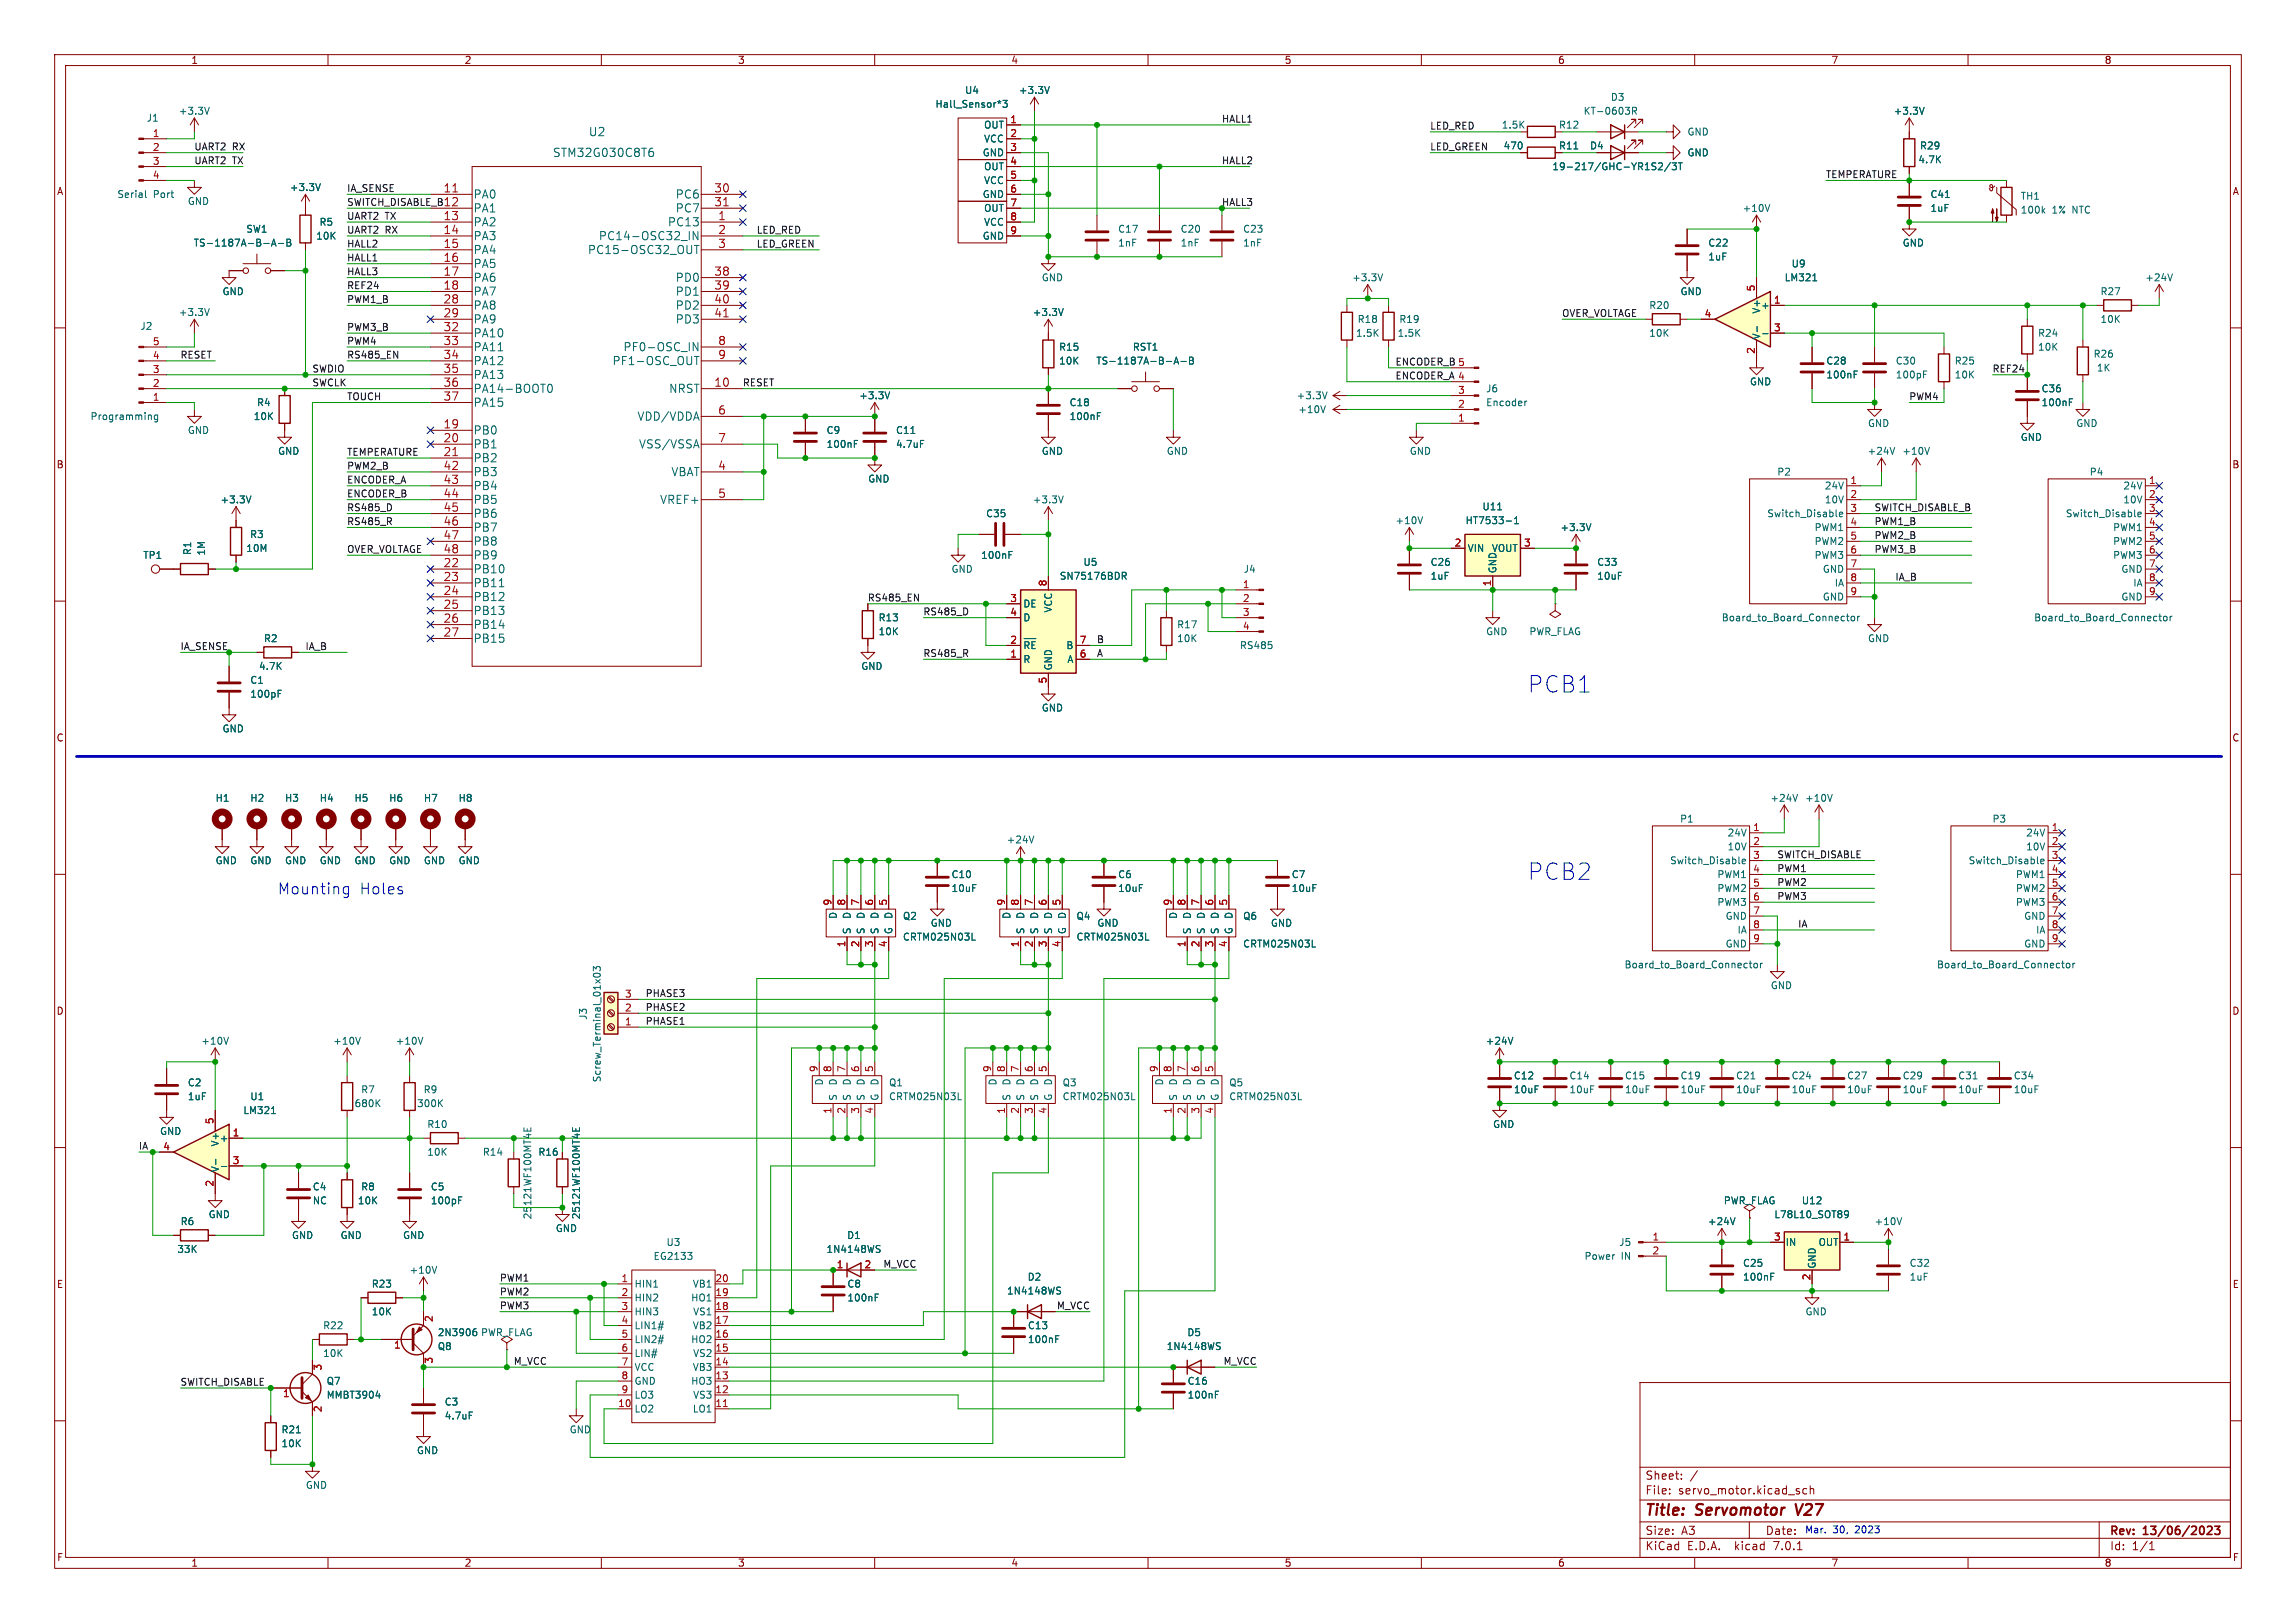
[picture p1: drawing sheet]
<svg xmlns="http://www.w3.org/2000/svg" width="420mm" height="297mm" viewBox="0 0 420 297" stroke-linecap="round" stroke-linejoin="round" font-family="sans-serif">
<defs><g id="words">
<g font-size="4.2" fill="#0000c2">
<text x="279.4" y="127">PCB1</text>
<text x="279.4" y="161.3">PCB2</text>
</g>
<g font-size="2.8" fill="#0000c2">
<text x="50.8" y="163.8">Mounting</text>
<text x="65.7" y="163.8">Holes</text>
</g>
<g font-size="2.8" fill="#840000">
<text x="301" y="277.8">Title:</text>
<text x="310.4" y="277.8">Servomotor</text>
<text x="329.2" y="277.8">V27</text>
</g>
<g font-size="2.1" fill="#006464">
<text x="101.1" y="28.9">STM32G030C8T6</text>
<text x="107.7" y="25.1">U2</text>
<text x="86.6" y="36.5">PA0</text>
<text x="86.6" y="39">PA1</text>
<text x="86.6" y="41.6">PA2</text>
<text x="122.1" y="41.6">PC13</text>
<text x="123.5" y="36.5">PC6</text>
<text x="123.5" y="39">PC7</text>
<text x="86.6" y="44.1">PA3</text>
<text x="86.6" y="46.7">PA4</text>
<text x="107.5" y="46.7">PC15-OSC32_OUT</text>
<text x="109.5" y="44.1">PC14-OSC32_IN</text>
<text x="86.6" y="49.2">PA5</text>
<text x="86.6" y="51.7">PA6</text>
<text x="123.5" y="51.7">PD0</text>
<text x="86.6" y="54.3">PA7</text>
<text x="86.6" y="56.8">PA8</text>
<text x="86.6" y="59.4">PA9</text>
<text x="123.5" y="54.3">PD1</text>
<text x="123.5" y="56.8">PD2</text>
<text x="123.5" y="59.4">PD3</text>
<text x="86.6" y="61.9">PA10</text>
<text x="86.6" y="64.4">PA11</text>
<text x="113.9" y="64.4">PF0-OSC_IN</text>
<text x="86.6" y="67">PA12</text>
<text x="86.6" y="69.5">PA13</text>
<text x="111.9" y="67">PF1-OSC_OUT</text>
<text x="86.6" y="72.1">PA14-BOOT0</text>
<text x="86.6" y="74.6">PA15</text>
<text x="116.5" y="77.1">VDD/VDDA</text>
<text x="122.3" y="72.1">NRST</text>
<text x="86.6" y="79.7">PB0</text>
<text x="86.6" y="82.2">PB1</text>
<text x="116.8" y="82.2">VSS/VSSA</text>
<text x="86.6" y="84.8">PB2</text>
<text x="86.6" y="87.3">PB3</text>
<text x="86.6" y="89.8">PB4</text>
<text x="122.7" y="87.3">VBAT</text>
<text x="86.6" y="92.4">PB5</text>
<text x="86.6" y="94.9">PB6</text>
<text x="120.7" y="92.4">VREF+</text>
<text x="86.6" y="97.5">PB7</text>
<text x="86.6" y="100">PB8</text>
<text x="86.6" y="105.1">PB10</text>
<text x="86.6" y="107.6">PB11</text>
<text x="86.6" y="102.5">PB9</text>
<text x="86.6" y="110.2">PB12</text>
<text x="86.6" y="112.7">PB13</text>
<text x="86.6" y="115.2">PB14</text>
<text x="86.6" y="117.8">PB15</text>
</g>
<g font-size="2.1" fill="#a90000">
<text x="81.1" y="35.3">11</text>
<text x="130.6" y="35.3">30</text>
<text x="81.1" y="40.4">13</text>
<text x="130.6" y="37.8">31</text>
<text x="131.3" y="40.4">1</text>
<text x="81.1" y="42.9">14</text>
<text x="81.1" y="45.5">15</text>
<text x="131.3" y="42.9">2</text>
<text x="131.3" y="45.5">3</text>
<text x="81.1" y="48">16</text>
<text x="81.1" y="50.5">17</text>
<text x="81.1" y="53.1">18</text>
<text x="130.6" y="50.5">38</text>
<text x="130.6" y="53.1">39</text>
<text x="81.1" y="55.6">28</text>
<text x="81.1" y="58.2">29</text>
<text x="130.6" y="55.6">40</text>
<text x="130.6" y="58.2">41</text>
<text x="81.1" y="60.7">32</text>
<text x="81.1" y="63.2">33</text>
<text x="81.1" y="65.8">34</text>
<text x="131.3" y="63.2">8</text>
<text x="131.3" y="65.8">9</text>
<text x="81.1" y="68.3">35</text>
<text x="81.1" y="70.9">36</text>
<text x="130.6" y="70.9">10</text>
<text x="81.1" y="73.4">37</text>
<text x="131.3" y="75.9">6</text>
<text x="81.1" y="78.5">19</text>
<text x="81.1" y="81">20</text>
<text x="81.1" y="83.6">21</text>
<text x="131.3" y="81">7</text>
<text x="81.1" y="86.1">42</text>
<text x="81.1" y="88.6">43</text>
<text x="131.3" y="86.1">4</text>
<text x="81.1" y="91.2">44</text>
<text x="81.1" y="93.7">45</text>
<text x="131.3" y="91.2">5</text>
<text x="81.1" y="96.3">46</text>
<text x="81.1" y="98.8">47</text>
<text x="81.1" y="101.3">48</text>
<text x="81.1" y="103.9">22</text>
<text x="81.1" y="106.4">23</text>
<text x="81.1" y="109">24</text>
<text x="81.1" y="111.5">25</text>
<text x="81.1" y="114">26</text>
<text x="81.1" y="116.6">27</text>
</g>
<text font-size="2.1" fill="#0f0f0f" x="81.1" y="37.8">12</text>
<g font-size="2.1" fill="#840000">
<text x="301" y="273.6">File:</text>
<text x="301" y="270.9">Sheet:</text>
<text x="307" y="273.6">servo_motor.kicad_sch</text>
<text x="301" y="281">Size:</text>
<text x="307.6" y="281">A3</text>
<text x="323" y="281">Date:</text>
<text x="386" y="281.2">Rev:</text>
<text x="392.2" y="281.2">13/06/2023</text>
<text x="301" y="283.8">KiCad</text>
<text x="308.6" y="283.8">E.D.A.</text>
<text x="317.4" y="283.8">kicad</text>
<text x="324.5" y="283.8">7.0.1</text>
<text x="386" y="283.8">Id:</text>
<text x="390" y="283.8">1/1</text>
</g>
<g font-size="1.8" fill="#840000">
<text x="35" y="11.8">1</text>
<text x="85" y="11.8">2</text>
<text x="135" y="11.8">3</text>
<text x="185" y="11.8">4</text>
<text x="235" y="11.8">5</text>
<text x="285" y="11.8">6</text>
<text x="335" y="11.8">7</text>
<text x="385" y="11.8">8</text>
<text x="10.4" y="35.8">A</text>
<text x="408.4" y="35.8">A</text>
<text x="10.3" y="85.8">B</text>
<text x="408.3" y="85.8">B</text>
<text x="10.3" y="135.8">C</text>
<text x="408.3" y="135.8">C</text>
<text x="10.3" y="185.8">D</text>
<text x="408.3" y="185.8">D</text>
<text x="10.4" y="235.8">E</text>
<text x="408.3" y="235.8">E</text>
<text x="10.4" y="285.8">F</text>
<text x="35" y="286.8">1</text>
<text x="85" y="286.8">2</text>
<text x="135" y="286.8">3</text>
<text x="185" y="286.8">4</text>
<text x="235" y="286.8">5</text>
<text x="285" y="286.8">6</text>
<text x="335" y="286.8">7</text>
<text x="385" y="286.8">8</text>
<text x="408.4" y="285.8">F</text>
</g>
<g font-size="1.8" fill="#006464">
<text x="176.5" y="17.3">U4</text>
<text x="186.3" y="17.3">+3.3V</text>
<text x="26.8" y="22.4">J1</text>
<text x="32.7" y="21.1">+3.3V</text>
<text x="171.1" y="19.9">Hall_Sensor*3</text>
<text x="179.9" y="23.7">OUT</text>
<text x="274.7" y="23.7">1.5K</text>
<text x="285.1" y="23.7">R12</text>
<text x="289.6" y="21.1">KT-0603R</text>
<text x="294.6" y="18.6">D3</text>
<text x="346.3" y="21.1">+3.3V</text>
<text x="179.6" y="28.8">GND</text>
<text x="179.9" y="26.2">VCC</text>
<text x="275" y="27.5">470</text>
<text x="285.1" y="27.5">R11</text>
<text x="290.8" y="27.5">D4</text>
<text x="308.6" y="25">GND</text>
<text x="308.6" y="28.8">GND</text>
<text x="351.2" y="27.5">R29</text>
<text x="53" y="35.1">+3.3V</text>
<text x="179.9" y="31.3">OUT</text>
<text x="179.9" y="33.8">VCC</text>
<text x="283.9" y="31.3">19-217/GHC-YR1S2/3T</text>
<text x="350.9" y="30">4.7K</text>
<text x="21.4" y="36.4">Serial</text>
<text x="28" y="36.4">Port</text>
<text x="34.3" y="37.7">GND</text>
<text x="58.4" y="41.5">R5</text>
<text x="179.6" y="36.4">GND</text>
<text x="179.9" y="38.9">OUT</text>
<text x="179.9" y="41.5">VCC</text>
<text x="318.7" y="38.9">+10V</text>
<text x="353.1" y="36.4">C41</text>
<text x="353.1" y="38.9">1uF</text>
<text x="369.6" y="36.7">TH1</text>
<text x="369.6" y="39.2">100k</text>
<text x="375.3" y="39.2">1% NTC</text>
<text x="35.4" y="45.3">TS-1187A-B-A-B</text>
<text x="45" y="42.7">SW1</text>
<text x="57.8" y="44">10K</text>
<text x="179.6" y="44">GND</text>
<text x="204.5" y="42.7">C17</text>
<text x="204.5" y="45.3">1nF</text>
<text x="215.9" y="42.7">C20</text>
<text x="215.9" y="45.3">1nF</text>
<text x="227.3" y="42.7">C23</text>
<text x="227.3" y="45.3">1nF</text>
<text x="312.4" y="45.3">C22</text>
<text x="312.4" y="47.8">1uF</text>
<text x="348" y="45.3">GND</text>
<text x="190.5" y="51.6">GND</text>
<text x="247.3" y="51.6">+3.3V</text>
<text x="326.4" y="51.6">LM321</text>
<text x="327.7" y="49.1">U9</text>
<text x="392.4" y="51.6">+24V</text>
<text x="32.7" y="58">+3.3V</text>
<text x="40.6" y="54.2">GND</text>
<text x="188.9" y="58">+3.3V</text>
<text x="248.3" y="59.2">R18</text>
<text x="255.9" y="59.2">R19</text>
<text x="301.6" y="56.7">R20</text>
<text x="307.3" y="54.2">GND</text>
<text x="322" y="56.7">+</text>
<text x="322.1" y="57.5" transform="rotate(-90 322.1 57.5)">V+</text>
<text x="384.2" y="54.2">R27</text>
<text x="384.2" y="59.2">10K</text>
<text x="25.6" y="60.5">J2</text>
<text x="193.7" y="64.3">R15</text>
<text x="207.2" y="64.3">RST1</text>
<text x="248" y="61.8">1.5K</text>
<text x="255.6" y="61.8">1.5K</text>
<text x="301.6" y="61.8">10K</text>
<text x="322.1" y="62.1" transform="rotate(-90 322.1 62.1)">V-</text>
<text x="372.7" y="61.8">R24</text>
<text x="372.7" y="64.3">10K</text>
<text x="382.9" y="65.6">R26</text>
<text x="193.7" y="66.9">10K</text>
<text x="200.5" y="66.9">TS-1187A-B-A-B</text>
<text x="271.8" y="71.9">J6</text>
<text x="320" y="70.7">GND</text>
<text x="334" y="66.9">C28</text>
<text x="334" y="69.4">100nF</text>
<text x="346.7" y="66.9">C30</text>
<text x="346.7" y="69.4">100pF</text>
<text x="357.5" y="66.9">R25</text>
<text x="357.5" y="69.4">10K</text>
<text x="373.4" y="71.9">C36</text>
<text x="383.5" y="68.1">1K</text>
<text x="16.5" y="77">Programming</text>
<text x="46.4" y="77">10K</text>
<text x="47" y="74.5">R4</text>
<text x="157.1" y="73.2">+3.3V</text>
<text x="195.6" y="74.5">C18</text>
<text x="195.6" y="77">100nF</text>
<text x="237.1" y="73.2">+3.3V</text>
<text x="237.4" y="75.8">+10V</text>
<text x="271.8" y="74.5">Encoder</text>
<text x="373.4" y="74.5">100nF</text>
<text x="34.3" y="79.6">GND</text>
<text x="50.8" y="83.4">GND</text>
<text x="151.1" y="79.6">C9</text>
<text x="151.1" y="82.1">100nF</text>
<text x="163.8" y="79.6">C11</text>
<text x="163.8" y="82.1">4.7uF</text>
<text x="190.5" y="83.4">GND</text>
<text x="213.4" y="83.4">GND</text>
<text x="257.8" y="83.4">GND</text>
<text x="341.6" y="83.4">+24V</text>
<text x="341.6" y="78.3">GND</text>
<text x="347.9" y="83.4">+10V</text>
<text x="369.6" y="80.8">GND</text>
<text x="379.7" y="78.3">GND</text>
<text x="158.8" y="88.5">GND</text>
<text x="325" y="87.2">P2</text>
<text x="333.7" y="89.7">24V</text>
<text x="382.2" y="87.2">P4</text>
<text x="388.3" y="89.7">24V</text>
<text x="40.3" y="92.3">+3.3V</text>
<text x="180.3" y="94.8">C35</text>
<text x="188.9" y="92.3">+3.3V</text>
<text x="271.1" y="93.5">U11</text>
<text x="323.2" y="94.8">Switch_Disable</text>
<text x="333.7" y="92.3">10V</text>
<text x="377.8" y="94.8">Switch_Disable</text>
<text x="388.3" y="92.3">10V</text>
<text x="35.1" y="101.6" transform="rotate(-90 35.1 101.6)">R1</text>
<text x="37.7" y="101.7" transform="rotate(-90 37.7 101.7)">1M</text>
<text x="45" y="101.2">10M</text>
<text x="45.7" y="98.6">R3</text>
<text x="255.2" y="96.1">+10V</text>
<text x="268" y="96.1">HT7533-1</text>
<text x="268.5" y="101.2">VIN</text>
<text x="272.8" y="101.2">VOUT</text>
<text x="285.4" y="97.3">+3.3V</text>
<text x="331.8" y="97.3">PWM1</text>
<text x="331.8" y="99.9">PWM2</text>
<text x="386.4" y="97.3">PWM1</text>
<text x="386.4" y="99.9">PWM2</text>
<text x="26.2" y="102.4">TP1</text>
<text x="174" y="105">GND</text>
<text x="179.4" y="102.4">100nF</text>
<text x="193.8" y="106.2">SN75176BDR</text>
<text x="198.1" y="103.7">U5</text>
<text x="227.4" y="105">J4</text>
<text x="261.6" y="103.7">C26</text>
<text x="261.6" y="106.2">1uF</text>
<text x="273.9" y="104.9" transform="rotate(-90 273.9 104.9)">GND</text>
<text x="292.1" y="103.7">C33</text>
<text x="292.1" y="106.2">10uF</text>
<text x="331.8" y="102.4">PWM3</text>
<text x="333.3" y="105">GND</text>
<text x="335.5" y="107.5">IA</text>
<text x="386.4" y="102.4">PWM3</text>
<text x="387.9" y="105">GND</text>
<text x="390.1" y="107.5">IA</text>
<text x="160.7" y="113.9">R13</text>
<text x="187.2" y="111.3">DE</text>
<text x="187.2" y="113.9">D</text>
<text x="192.6" y="112.2" transform="rotate(-90 192.6 112.2)">VCC</text>
<text x="314.9" y="113.9">Board_to_Board_Connector</text>
<text x="333.3" y="110">GND</text>
<text x="372" y="113.9">Board_to_Board_Connector</text>
<text x="387.9" y="110">GND</text>
<text x="48.2" y="117.7">R2</text>
<text x="160.7" y="116.4">10K</text>
<text x="187.2" y="119.5">~{RE}</text>
<text x="194.9" y="118.9">B</text>
<text x="215.3" y="115.1">R17</text>
<text x="215.3" y="117.7">10K</text>
<text x="226.8" y="118.9">RS485</text>
<text x="271.8" y="116.4">GND</text>
<text x="279.7" y="116.4">PWR_FLAG</text>
<text x="341.6" y="117.7">GND</text>
<text x="45.7" y="125.3">C1</text>
<text x="47.3" y="122.7">4.7K</text>
<text x="157.5" y="122.7">GND</text>
<text x="187.2" y="121.5">R</text>
<text x="192.6" y="122.7" transform="rotate(-90 192.6 122.7)">GND</text>
<text x="195.1" y="121.5">A</text>
<text x="45.7" y="127.8">100pF</text>
<text x="190.5" y="130.4">GND</text>
<text x="40.6" y="134.2">GND</text>
<text x="39.4" y="146.9">H1</text>
<text x="45.7" y="146.9">H2</text>
<text x="52.1" y="146.9">H3</text>
<text x="58.4" y="146.9">H4</text>
<text x="64.8" y="146.9">H5</text>
<text x="71.1" y="146.9">H6</text>
<text x="77.5" y="146.9">H7</text>
<text x="83.8" y="146.9">H8</text>
<text x="323.8" y="146.9">+24V</text>
<text x="330.1" y="146.9">+10V</text>
<text x="184.1" y="154.5">+24V</text>
<text x="307.3" y="150.7">P1</text>
<text x="315.9" y="153.2">24V</text>
<text x="315.9" y="155.8">10V</text>
<text x="364.4" y="150.7">P3</text>
<text x="370.5" y="153.2">24V</text>
<text x="370.5" y="155.8">10V</text>
<text x="39.4" y="158.3">GND</text>
<text x="45.7" y="158.3">GND</text>
<text x="52.1" y="158.3">GND</text>
<text x="58.4" y="158.3">GND</text>
<text x="64.8" y="158.3">GND</text>
<text x="71.1" y="158.3">GND</text>
<text x="77.5" y="158.3">GND</text>
<text x="83.8" y="158.3">GND</text>
<text x="174" y="160.8">C10</text>
<text x="204.5" y="160.8">C6</text>
<text x="236.2" y="160.8">C7</text>
<text x="305.4" y="158.3">Switch_Disable</text>
<text x="314" y="160.8">PWM1</text>
<text x="360" y="158.3">Switch_Disable</text>
<text x="368.6" y="160.8">PWM1</text>
<text x="174" y="163.4">10uF</text>
<text x="204.5" y="163.4">10uF</text>
<text x="236.2" y="163.4">10uF</text>
<text x="314" y="163.4">PWM2</text>
<text x="314" y="165.9">PWM3</text>
<text x="368.6" y="163.4">PWM2</text>
<text x="368.6" y="165.9">PWM3</text>
<text x="153.2" y="168.3" transform="rotate(-90 153.2 168.3)">D</text>
<text x="155.8" y="170.9" transform="rotate(-90 155.8 170.9)">S</text>
<text x="155.8" y="168.3" transform="rotate(-90 155.8 168.3)">D</text>
<text x="158.3" y="170.9" transform="rotate(-90 158.3 170.9)">S</text>
<text x="158.3" y="168.3" transform="rotate(-90 158.3 168.3)">D</text>
<text x="160.8" y="170.9" transform="rotate(-90 160.8 170.9)">S</text>
<text x="160.8" y="168.3" transform="rotate(-90 160.8 168.3)">D</text>
<text x="163.4" y="170.9" transform="rotate(-90 163.4 170.9)">G</text>
<text x="163.4" y="168.3" transform="rotate(-90 163.4 168.3)">D</text>
<text x="165.1" y="168.5">Q2</text>
<text x="165.1" y="172.3">CRTM025N03L</text>
<text x="170.2" y="169.7">GND</text>
<text x="185" y="168.3" transform="rotate(-90 185 168.3)">D</text>
<text x="187.5" y="170.9" transform="rotate(-90 187.5 170.9)">S</text>
<text x="187.5" y="168.3" transform="rotate(-90 187.5 168.3)">D</text>
<text x="190.1" y="170.9" transform="rotate(-90 190.1 170.9)">S</text>
<text x="190.1" y="168.3" transform="rotate(-90 190.1 168.3)">D</text>
<text x="192.6" y="170.9" transform="rotate(-90 192.6 170.9)">S</text>
<text x="192.6" y="168.3" transform="rotate(-90 192.6 168.3)">D</text>
<text x="195.1" y="170.9" transform="rotate(-90 195.1 170.9)">G</text>
<text x="195.1" y="168.3" transform="rotate(-90 195.1 168.3)">D</text>
<text x="196.9" y="168.5">Q4</text>
<text x="196.9" y="172.3">CRTM025N03L</text>
<text x="200.7" y="169.7">GND</text>
<text x="215.5" y="168.3" transform="rotate(-90 215.5 168.3)">D</text>
<text x="218" y="170.9" transform="rotate(-90 218 170.9)">S</text>
<text x="218" y="168.3" transform="rotate(-90 218 168.3)">D</text>
<text x="220.5" y="170.9" transform="rotate(-90 220.5 170.9)">S</text>
<text x="220.5" y="168.3" transform="rotate(-90 220.5 168.3)">D</text>
<text x="223.1" y="170.9" transform="rotate(-90 223.1 170.9)">S</text>
<text x="223.1" y="168.3" transform="rotate(-90 223.1 168.3)">D</text>
<text x="225.6" y="170.9" transform="rotate(-90 225.6 170.9)">G</text>
<text x="225.6" y="168.3" transform="rotate(-90 225.6 168.3)">D</text>
<text x="227.3" y="168.5">Q6</text>
<text x="227.3" y="173.5">CRTM025N03L</text>
<text x="232.4" y="169.7">GND</text>
<text x="315.5" y="168.5">GND</text>
<text x="315.5" y="173.5">GND</text>
<text x="317.7" y="171">IA</text>
<text x="370.1" y="168.5">GND</text>
<text x="370.1" y="173.5">GND</text>
<text x="372.3" y="171">IA</text>
<text x="297.1" y="177.4">Board_to_Board_Connector</text>
<text x="354.3" y="177.4">Board_to_Board_Connector</text>
<text x="323.9" y="181.2">GND</text>
<text x="36.8" y="191.3">+10V</text>
<text x="60.9" y="191.3">+10V</text>
<text x="72.3" y="191.3">+10V</text>
<text x="107.5" y="186.7" transform="rotate(-90 107.5 186.7)">J3</text>
<text x="271.7" y="191.3">+24V</text>
<text x="276.9" y="197.7">C12</text>
<text x="287" y="197.7">C14</text>
<text x="297.2" y="197.7">C15</text>
<text x="307.3" y="197.7">C19</text>
<text x="317.5" y="197.7">C21</text>
<text x="327.7" y="197.7">C24</text>
<text x="337.8" y="197.7">C27</text>
<text x="348" y="197.7">C29</text>
<text x="358.1" y="197.7">C31</text>
<text x="368.3" y="197.7">C34</text>
<text x="34.3" y="198.9">C2</text>
<text x="34.3" y="201.5">1uF</text>
<text x="45.7" y="201.5">U1</text>
<text x="64.8" y="202.8">680K</text>
<text x="66" y="200.2">R7</text>
<text x="76.2" y="202.8">300K</text>
<text x="77.4" y="200.2">R9</text>
<text x="110" y="198.1" transform="rotate(-90 110 198.1)">Screw_Terminal_01x03</text>
<text x="150.7" y="198.8" transform="rotate(-90 150.7 198.8)">D</text>
<text x="153.2" y="201.4" transform="rotate(-90 153.2 201.4)">S</text>
<text x="153.2" y="198.8" transform="rotate(-90 153.2 198.8)">D</text>
<text x="155.8" y="201.4" transform="rotate(-90 155.8 201.4)">S</text>
<text x="155.8" y="198.8" transform="rotate(-90 155.8 198.8)">D</text>
<text x="158.3" y="201.4" transform="rotate(-90 158.3 201.4)">S</text>
<text x="158.3" y="198.8" transform="rotate(-90 158.3 198.8)">D</text>
<text x="160.8" y="201.4" transform="rotate(-90 160.8 201.4)">G</text>
<text x="160.8" y="198.8" transform="rotate(-90 160.8 198.8)">D</text>
<text x="162.6" y="198.9">Q1</text>
<text x="162.6" y="201.5">CRTM025N03L</text>
<text x="182.4" y="198.8" transform="rotate(-90 182.4 198.8)">D</text>
<text x="185" y="201.4" transform="rotate(-90 185 201.4)">S</text>
<text x="185" y="198.8" transform="rotate(-90 185 198.8)">D</text>
<text x="187.5" y="201.4" transform="rotate(-90 187.5 201.4)">S</text>
<text x="187.5" y="198.8" transform="rotate(-90 187.5 198.8)">D</text>
<text x="190.1" y="201.4" transform="rotate(-90 190.1 201.4)">S</text>
<text x="190.1" y="198.8" transform="rotate(-90 190.1 198.8)">D</text>
<text x="192.6" y="201.4" transform="rotate(-90 192.6 201.4)">G</text>
<text x="192.6" y="198.8" transform="rotate(-90 192.6 198.8)">D</text>
<text x="194.3" y="198.9">Q3</text>
<text x="194.3" y="201.5">CRTM025N03L</text>
<text x="212.9" y="198.8" transform="rotate(-90 212.9 198.8)">D</text>
<text x="215.5" y="201.4" transform="rotate(-90 215.5 201.4)">S</text>
<text x="215.5" y="198.8" transform="rotate(-90 215.5 198.8)">D</text>
<text x="218" y="201.4" transform="rotate(-90 218 201.4)">S</text>
<text x="218" y="198.8" transform="rotate(-90 218 198.8)">D</text>
<text x="220.5" y="201.4" transform="rotate(-90 220.5 201.4)">S</text>
<text x="220.5" y="198.8" transform="rotate(-90 220.5 198.8)">D</text>
<text x="223.1" y="201.4" transform="rotate(-90 223.1 201.4)">G</text>
<text x="223.1" y="198.8" transform="rotate(-90 223.1 198.8)">D</text>
<text x="224.8" y="198.9">Q5</text>
<text x="224.8" y="201.5">CRTM025N03L</text>
<text x="276.9" y="200.2">10uF</text>
<text x="287" y="200.2">10uF</text>
<text x="297.2" y="200.2">10uF</text>
<text x="307.3" y="200.2">10uF</text>
<text x="317.5" y="200.2">10uF</text>
<text x="327.7" y="200.2">10uF</text>
<text x="337.8" y="200.2">10uF</text>
<text x="348" y="200.2">10uF</text>
<text x="358.1" y="200.2">10uF</text>
<text x="368.3" y="200.2">10uF</text>
<text x="29.2" y="207.8">GND</text>
<text x="40.1" y="209.1">+</text>
<text x="40.2" y="209.9" transform="rotate(-90 40.2 209.9)">V+</text>
<text x="44.5" y="204">LM321</text>
<text x="78.1" y="206.6">R10</text>
<text x="273.1" y="206.6">GND</text>
<text x="40.2" y="214.5" transform="rotate(-90 40.2 214.5)">V-</text>
<text x="78.1" y="211.6">10K</text>
<text x="88.3" y="211.6">R14</text>
<text x="98.4" y="211.6">R16</text>
<text x="57.2" y="218">C4</text>
<text x="57.2" y="220.5">NC</text>
<text x="65.4" y="220.5">10K</text>
<text x="66" y="218">R8</text>
<text x="78.7" y="218">C5</text>
<text x="78.7" y="220.5">100pF</text>
<text x="315.3" y="220.5">PWR_FLAG</text>
<text x="329.5" y="220.5">U12</text>
<text x="33" y="224.3">R6</text>
<text x="38.1" y="223.1">GND</text>
<text x="53.3" y="226.9">GND</text>
<text x="62.2" y="226.9">GND</text>
<text x="73.7" y="226.9">GND</text>
<text x="97.3" y="223.2" transform="rotate(-90 97.3 223.2)">25121WF100MT4E</text>
<text x="101.6" y="225.6">GND</text>
<text x="106.2" y="223.2" transform="rotate(-90 106.2 223.2)">25121WF100MT4E</text>
<text x="154.9" y="226.9">D1</text>
<text x="312.4" y="224.3">+24V</text>
<text x="324.5" y="223.1">L78L10_SOT89</text>
<text x="342.8" y="224.3">+10V</text>
<text x="32.4" y="229.4">33K</text>
<text x="74.9" y="233.2">+10V</text>
<text x="119.5" y="230.7">EG2133</text>
<text x="121.9" y="228.2">U3</text>
<text x="151.1" y="229.4">1N4148WS</text>
<text x="289.8" y="230.7">Power</text>
<text x="296.1" y="228.2">J5</text>
<text x="296.5" y="230.7">IN</text>
<text x="318.8" y="232">C25</text>
<text x="326.6" y="228.2">IN</text>
<text x="332.3" y="232.2" transform="rotate(-90 332.3 232.2)">GND</text>
<text x="332.5" y="228.2">OUT</text>
<text x="349.3" y="232">C32</text>
<text x="67.9" y="235.8">R23</text>
<text x="116.1" y="235.8">HIN1</text>
<text x="116.1" y="238.3">HIN2</text>
<text x="126.3" y="238.3">HO1</text>
<text x="126.6" y="235.8">VB1</text>
<text x="154.9" y="235.8">C8</text>
<text x="154.9" y="238.3">100nF</text>
<text x="184.1" y="237">1N4148WS</text>
<text x="187.9" y="234.5">D2</text>
<text x="318.8" y="234.5">100nF</text>
<text x="349.3" y="234.5">1uF</text>
<text x="59.1" y="243.4">R22</text>
<text x="67.9" y="240.9">10K</text>
<text x="80" y="244.7">2N3906</text>
<text x="87.9" y="244.7">PWR_FLAG</text>
<text x="116.1" y="240.9">HIN3</text>
<text x="116.1" y="243.4">LIN1#</text>
<text x="116.1" y="245.9">LIN2#</text>
<text x="126.3" y="245.9">HO2</text>
<text x="126.6" y="243.4">VB2</text>
<text x="126.7" y="240.9">VS1</text>
<text x="188" y="243.4">C13</text>
<text x="188" y="245.9">100nF</text>
<text x="217.1" y="244.7">D5</text>
<text x="330.2" y="240.9">GND</text>
<text x="59.1" y="248.5">10K</text>
<text x="80" y="247.2">Q8</text>
<text x="116.1" y="248.5">LIN#</text>
<text x="116.1" y="251">VCC</text>
<text x="126.6" y="251">VB3</text>
<text x="126.7" y="248.5">VS2</text>
<text x="213.4" y="247.2">1N4148WS</text>
<text x="59.7" y="253.6">Q7</text>
<text x="59.7" y="256.1">MMBT3904</text>
<text x="81.3" y="257.4">C3</text>
<text x="116.1" y="253.6">GND</text>
<text x="116.1" y="256.1">LO3</text>
<text x="126.3" y="253.6">HO3</text>
<text x="126.7" y="256.1">VS3</text>
<text x="217.2" y="253.6">C16</text>
<text x="217.2" y="256.1">100nF</text>
<text x="51.4" y="262.4">R21</text>
<text x="81.3" y="259.9">4.7uF</text>
<text x="104.1" y="262.4">GND</text>
<text x="116.1" y="258.6">LO2</text>
<text x="126.6" y="258.6">LO1</text>
<text x="51.4" y="265">10K</text>
<text x="76.2" y="266.3">GND</text>
<text x="55.9" y="272.6">GND</text>
</g>
<g font-size="1.8" fill="#a90000">
<text x="184.8" y="22.6">1</text>
<text x="27.9" y="25.1">1</text>
<text x="27.9" y="27.7">2</text>
<text x="184.8" y="25.1">2</text>
<text x="184.8" y="27.7">3</text>
<text x="27.9" y="30.2">3</text>
<text x="27.9" y="32.8">4</text>
<text x="184.8" y="30.2">4</text>
<text x="184.8" y="32.8">5</text>
<text x="184.8" y="35.3">6</text>
<text x="184.8" y="37.8">7</text>
<text x="184.8" y="40.4">8</text>
<text x="184.8" y="42.9">9</text>
<text x="321.1" y="53.4" transform="rotate(-90 321.1 53.4)">5</text>
<text x="311.8" y="58.2">4</text>
<text x="324.5" y="55.6">1</text>
<text x="27.9" y="65.8">4</text>
<text x="27.9" y="63.2">5</text>
<text x="321.1" y="64.8" transform="rotate(-90 321.1 64.8)">2</text>
<text x="324.5" y="60.7">3</text>
<text x="27.9" y="70.9">2</text>
<text x="27.9" y="68.3">3</text>
<text x="27.9" y="73.4">1</text>
<text x="266.7" y="77.2">1</text>
<text x="266.7" y="74.7">2</text>
<text x="266.7" y="72.1">3</text>
<text x="338.4" y="88.6">1</text>
<text x="393" y="88.6">1</text>
<text x="338.4" y="91.2">2</text>
<text x="338.4" y="93.7">3</text>
<text x="393" y="91.2">2</text>
<text x="393" y="93.7">3</text>
<text x="266" y="100.1">2</text>
<text x="278.7" y="100.1">3</text>
<text x="338.4" y="96.3">4</text>
<text x="338.4" y="98.8">5</text>
<text x="338.4" y="101.3">6</text>
<text x="393" y="96.3">4</text>
<text x="393" y="98.8">5</text>
<text x="393" y="101.3">6</text>
<text x="191.5" y="107.3" transform="rotate(-90 191.5 107.3)">8</text>
<text x="227.3" y="107.7">1</text>
<text x="272.8" y="107.3" transform="rotate(-90 272.8 107.3)">1</text>
<text x="338.4" y="103.9">7</text>
<text x="338.4" y="106.4">8</text>
<text x="393" y="103.9">7</text>
<text x="393" y="106.4">8</text>
<text x="184.8" y="110.2">3</text>
<text x="184.8" y="112.8">4</text>
<text x="227.3" y="110.2">2</text>
<text x="227.3" y="112.8">3</text>
<text x="338.4" y="109">9</text>
<text x="393" y="109">9</text>
<text x="184.8" y="117.9">2</text>
<text x="197.5" y="117.9">7</text>
<text x="227.3" y="115.3">4</text>
<text x="184.8" y="120.4">1</text>
<text x="191.5" y="125.1" transform="rotate(-90 191.5 125.1)">5</text>
<text x="197.5" y="120.4">6</text>
<text x="320.6" y="152.1">1</text>
<text x="320.6" y="154.7">2</text>
<text x="375.3" y="152.1">1</text>
<text x="375.3" y="154.7">2</text>
<text x="320.6" y="157.2">3</text>
<text x="320.6" y="159.8">4</text>
<text x="375.3" y="157.2">3</text>
<text x="375.3" y="159.8">4</text>
<text x="152.1" y="165.8" transform="rotate(-90 152.1 165.8)">9</text>
<text x="154.7" y="165.8" transform="rotate(-90 154.7 165.8)">8</text>
<text x="157.2" y="165.8" transform="rotate(-90 157.2 165.8)">7</text>
<text x="159.8" y="165.8" transform="rotate(-90 159.8 165.8)">6</text>
<text x="162.3" y="165.8" transform="rotate(-90 162.3 165.8)">5</text>
<text x="183.9" y="165.8" transform="rotate(-90 183.9 165.8)">9</text>
<text x="186.4" y="165.8" transform="rotate(-90 186.4 165.8)">8</text>
<text x="189" y="165.8" transform="rotate(-90 189 165.8)">7</text>
<text x="191.5" y="165.8" transform="rotate(-90 191.5 165.8)">6</text>
<text x="194.1" y="165.8" transform="rotate(-90 194.1 165.8)">5</text>
<text x="214.4" y="165.8" transform="rotate(-90 214.4 165.8)">9</text>
<text x="216.9" y="165.8" transform="rotate(-90 216.9 165.8)">8</text>
<text x="219.5" y="165.8" transform="rotate(-90 219.5 165.8)">7</text>
<text x="222" y="165.8" transform="rotate(-90 222 165.8)">6</text>
<text x="224.5" y="165.8" transform="rotate(-90 224.5 165.8)">5</text>
<text x="320.6" y="162.3">5</text>
<text x="320.6" y="164.8">6</text>
<text x="320.6" y="167.4">7</text>
<text x="375.3" y="162.3">5</text>
<text x="375.3" y="164.8">6</text>
<text x="375.3" y="167.4">7</text>
<text x="154.7" y="173.4" transform="rotate(-90 154.7 173.4)">1</text>
<text x="157.2" y="173.4" transform="rotate(-90 157.2 173.4)">2</text>
<text x="159.8" y="173.4" transform="rotate(-90 159.8 173.4)">3</text>
<text x="162.3" y="173.4" transform="rotate(-90 162.3 173.4)">4</text>
<text x="186.4" y="173.4" transform="rotate(-90 186.4 173.4)">1</text>
<text x="189" y="173.4" transform="rotate(-90 189 173.4)">2</text>
<text x="191.5" y="173.4" transform="rotate(-90 191.5 173.4)">3</text>
<text x="194.1" y="173.4" transform="rotate(-90 194.1 173.4)">4</text>
<text x="216.9" y="173.4" transform="rotate(-90 216.9 173.4)">1</text>
<text x="219.5" y="173.4" transform="rotate(-90 219.5 173.4)">2</text>
<text x="222" y="173.4" transform="rotate(-90 222 173.4)">3</text>
<text x="224.5" y="173.4" transform="rotate(-90 224.5 173.4)">4</text>
<text x="320.6" y="169.9">8</text>
<text x="320.6" y="172.5">9</text>
<text x="375.3" y="169.9">8</text>
<text x="375.3" y="172.5">9</text>
<text x="114.3" y="185.2">2</text>
<text x="114.3" y="182.6">3</text>
<text x="114.3" y="187.7">1</text>
<text x="149.6" y="196.2" transform="rotate(-90 149.6 196.2)">9</text>
<text x="152.1" y="196.2" transform="rotate(-90 152.1 196.2)">8</text>
<text x="154.7" y="196.2" transform="rotate(-90 154.7 196.2)">7</text>
<text x="157.2" y="196.2" transform="rotate(-90 157.2 196.2)">6</text>
<text x="159.8" y="196.2" transform="rotate(-90 159.8 196.2)">5</text>
<text x="181.4" y="196.2" transform="rotate(-90 181.4 196.2)">9</text>
<text x="183.9" y="196.2" transform="rotate(-90 183.9 196.2)">8</text>
<text x="186.4" y="196.2" transform="rotate(-90 186.4 196.2)">7</text>
<text x="189" y="196.2" transform="rotate(-90 189 196.2)">6</text>
<text x="191.5" y="196.2" transform="rotate(-90 191.5 196.2)">5</text>
<text x="211.8" y="196.2" transform="rotate(-90 211.8 196.2)">9</text>
<text x="214.4" y="196.2" transform="rotate(-90 214.4 196.2)">8</text>
<text x="216.9" y="196.2" transform="rotate(-90 216.9 196.2)">7</text>
<text x="219.5" y="196.2" transform="rotate(-90 219.5 196.2)">6</text>
<text x="222" y="196.2" transform="rotate(-90 222 196.2)">5</text>
<text x="152.1" y="203.9" transform="rotate(-90 152.1 203.9)">1</text>
<text x="154.7" y="203.9" transform="rotate(-90 154.7 203.9)">2</text>
<text x="157.2" y="203.9" transform="rotate(-90 157.2 203.9)">3</text>
<text x="159.8" y="203.9" transform="rotate(-90 159.8 203.9)">4</text>
<text x="183.9" y="203.9" transform="rotate(-90 183.9 203.9)">1</text>
<text x="186.4" y="203.9" transform="rotate(-90 186.4 203.9)">2</text>
<text x="189" y="203.9" transform="rotate(-90 189 203.9)">3</text>
<text x="191.5" y="203.9" transform="rotate(-90 191.5 203.9)">4</text>
<text x="214.4" y="203.9" transform="rotate(-90 214.4 203.9)">1</text>
<text x="216.9" y="203.9" transform="rotate(-90 216.9 203.9)">2</text>
<text x="219.5" y="203.9" transform="rotate(-90 219.5 203.9)">3</text>
<text x="222" y="203.9" transform="rotate(-90 222 203.9)">4</text>
<text x="39.1" y="205.8" transform="rotate(-90 39.1 205.8)">5</text>
<text x="42.5" y="208">1</text>
<text x="29.8" y="210.6">4</text>
<text x="42.5" y="213.1">3</text>
<text x="39.1" y="217.2" transform="rotate(-90 39.1 217.2)">2</text>
<text x="302.2" y="227.1">1</text>
<text x="324.5" y="227.1">3</text>
<text x="337.2" y="227.1">1</text>
<text x="153" y="232.2">1</text>
<text x="158.1" y="232.2">2</text>
<text x="302.2" y="229.6">2</text>
<text x="113.6" y="234.7">1</text>
<text x="113.6" y="237.2">2</text>
<text x="113.6" y="239.8">3</text>
<text x="130.8" y="239.8">18</text>
<text x="130.8" y="237.2">19</text>
<text x="130.8" y="234.7">20</text>
<text x="331.2" y="234.3" transform="rotate(-90 331.2 234.3)">2</text>
<text x="79.4" y="242" transform="rotate(-90 79.4 242)">2</text>
<text x="113.6" y="242.3">4</text>
<text x="113.6" y="244.9">5</text>
<text x="130.8" y="244.9">16</text>
<text x="130.8" y="242.3">17</text>
<text x="59.1" y="250.9" transform="rotate(-90 59.1 250.9)">3</text>
<text x="72" y="247">1</text>
<text x="79.4" y="249.6" transform="rotate(-90 79.4 249.6)">3</text>
<text x="113.6" y="247.4">6</text>
<text x="113.6" y="249.9">7</text>
<text x="130.8" y="249.9">14</text>
<text x="130.8" y="247.4">15</text>
<text x="51.7" y="255.9">1</text>
<text x="113" y="257.6">10</text>
<text x="113.6" y="252.5">8</text>
<text x="113.6" y="255">9</text>
<text x="130.8" y="257.6">11</text>
<text x="130.8" y="255">12</text>
<text x="130.8" y="252.5">13</text>
<text x="59.1" y="258.5" transform="rotate(-90 59.1 258.5)">2</text>
</g>
<g font-size="1.8" fill="#0f0f0f">
<text x="223.5" y="22.5">HALL1</text>
<text x="261.6" y="23.8">LED_RED</text>
<text x="35.6" y="27.6">UART2 RX</text>
<text x="261.6" y="27.6">LED_GREEN</text>
<text x="35.6" y="30.1">UART2 TX</text>
<text x="63.5" y="35.2">IA_SENSE</text>
<text x="223.5" y="30.1">HALL2</text>
<text x="334" y="32.7">TEMPERATURE</text>
<text x="63.5" y="37.7">SWITCH_DISABLE_B</text>
<text x="63.5" y="40.3">UART2 TX</text>
<text x="223.5" y="37.7">HALL3</text>
<text x="63.5" y="45.4">HALL2</text>
<text x="63.5" y="42.8">UART2 RX</text>
<text x="63.5" y="47.9">HALL1</text>
<text x="138.4" y="42.8">LED_RED</text>
<text x="138.4" y="45.4">LED_GREEN</text>
<text x="63.5" y="53">REF24</text>
<text x="63.5" y="50.5">HALL3</text>
<text x="63.5" y="55.5">PWM1_B</text>
<text x="285.8" y="58.1">OVER_VOLTAGE</text>
<text x="33" y="65.7">RESET</text>
<text x="63.5" y="60.6">PWM3_B</text>
<text x="63.5" y="63.2">PWM4</text>
<text x="63.5" y="65.7">RS485_EN</text>
<text x="57.1" y="70.8">SWCLK</text>
<text x="57.1" y="68.2">SWDIO</text>
<text x="135.9" y="70.8">RESET</text>
<text x="255.3" y="69.5">ENCODER_A 4</text>
<text x="255.3" y="67">ENCODER_B 5</text>
<text x="364.5" y="68.2">REF24</text>
<text x="63.5" y="73.3">TOUCH</text>
<text x="349.2" y="73.3">PWM4</text>
<text x="63.5" y="83.5">TEMPERATURE</text>
<text x="63.5" y="88.6">ENCODER_A</text>
<text x="63.5" y="86">PWM2_B</text>
<text x="63.5" y="93.6">RS485_D</text>
<text x="63.5" y="91.1">ENCODER_B</text>
<text x="342.9" y="93.6">SWITCH_DISABLE_B</text>
<text x="63.5" y="96.2">RS485_R</text>
<text x="63.5" y="101.3">OVER_VOLTAGE</text>
<text x="342.9" y="98.7">PWM2_B</text>
<text x="342.9" y="96.2">PWM1_B</text>
<text x="342.9" y="101.3">PWM3_B</text>
<text x="346.7" y="106.3">IA_B</text>
<text x="158.7" y="110.1">RS485_EN</text>
<text x="168.9" y="112.7">RS485_D</text>
<text x="33" y="119">IA_SENSE</text>
<text x="55.9" y="119">IA_B</text>
<text x="200.7" y="117.8">B</text>
<text x="168.9" y="120.3">RS485_R</text>
<text x="200.7" y="120.3">A</text>
<text x="325.1" y="157.1">SWITCH_DISABLE</text>
<text x="325.1" y="159.7">PWM1</text>
<text x="325.1" y="162.2">PWM2</text>
<text x="325.1" y="164.8">PWM3</text>
<text x="328.9" y="169.8">IA</text>
<text x="118.1" y="182.5">PHASE3</text>
<text x="118.1" y="185.1">PHASE2</text>
<text x="118.1" y="187.6">PHASE1</text>
<text x="25.4" y="210.5">IA</text>
<text x="161.5" y="232.1">M_VCC</text>
<text x="91.4" y="234.6">PWM1</text>
<text x="91.4" y="237.1">PWM2</text>
<text x="91.4" y="239.7">PWM3</text>
<text x="193.2" y="239.7">M_VCC</text>
<text x="94" y="249.8">M_VCC</text>
<text x="223.7" y="249.8">M_VCC</text>
<text x="33" y="253.7">SWITCH_DISABLE</text>
</g>
<g font-size="1.8" fill="#0000c2">
<text x="330.2" y="280.7">Mar.</text>
<text x="335.3" y="280.7">30,</text>
<text x="339.4" y="280.7">2023</text>
</g>
</g></defs>
<g fill="none" stroke="#840000" stroke-width=".18">
<path d="M10 10h400v277h-400zM12 12h396v273h-396zM60 10v2M110 10v2M160 10v2M189.2 17.8l-.7 1.3M189.2 17.8v2.5M189.2 17.8l.8 1.3M210 10v2M260 10v2M310 10v2M360 10v2"/>
<path d="M175.3 36.8h8.8v7.7h-8.8zM175.3 29.2h8.8v7.6h-8.8zM175.3 21.6h8.8v7.6h-8.8zM184.1 22.9h2.6M184.1 25.4h2.6M184.1 27.9h2.6M184.1 30.5h2.6M184.1 33h2.6M184.1 35.6h2.6M184.1 38.1h2.6M223.5 39.4v2.8M321.3 39.4l-.8 1.2"/>
<path d="M321.3 39.4v2.5M321.3 39.4l.8 1.2M349.2 21.6l-.7 1.3M349.2 21.6v3.8M349.2 30.5v1.3M349.2 21.6l.8 1.3M10 60h2M184.1 40.6h2.6M184.1 43.2h2.6M223.5 44.2v2.8M246.4 55.9v1.3M250.2 52.1l-.8 1.2"/>
<path d="M250.2 52.1v2.5M250.2 52.1l.8 1.2M254 55.9v1.3M408 60h2M26.3 63.5h4.2M26.3 66h4.2M26.3 68.6h4.2M26.3 71.1h4.2M26.3 73.7h4.2M246.4 62.2v1.3M254 62.2v1.3M259.1 78.7v1.3h1.2l-1.2 1.3-1.3-1.3h1.3"/>
<path d="M265.4 67.3h4.2M265.4 69.9h4.2M265.4 72.4h4.2M265.4 74.9h4.2M265.4 77.5h4.2M321.3 66v1.3h1.3l-1.3 1.3-1.3-1.3h1.3M370.8 76.2v1.3h1.3l-1.3 1.2-1.2-1.2h1.2M288.3 97.8l-.8 1.3M288.3 97.8v5.3M288.3 97.8l.8 1.3M320 87.6h17.8v22.9h-17.8zM337.8 88.9h2.6"/>
<path d="M337.8 91.4h2.6M337.8 94h2.6M337.8 96.5h2.6M337.8 99.1h2.6M10 110h2M47 119.4h1.3M53.3 119.4h1.3M158.7 118.1v1.3h1.3l-1.3 1.3-1.2-1.3h1.2M288.3 105.2v2.8M337.8 101.6h2.6M337.8 104.1h2.6M337.8 106.7h2.6"/>
<path d="M337.8 109.2h2.6M408 110h2M10 160h2M85.1 151.1v3.8h1.3l-1.3 1.3-1.3-1.3h1.3M408 160h2M10 210h2M408 210h2M10 260h2M300 253h108v32h-108zM408 260h2M300 278.5h108M300 274.5h108"/>
<path d="M300 268.5h108M305.4 273.3v.1M305.4 272.5v.1M307.6 270.6v.1M307.6 269.8v.1M310.5 269.1l-1.3 2M320 278.5v3M329 272.9l.2 .2-.2 .3M329 272.4l.1 .1M330.5 272.5l-.4-.1-.3 .3v.4l.1 .2h.6M331.1 272.5l.2-.1 .4 .1 .1 .9M331.1 271.9v1.5"/>
<path d="M384 278.5v6.5M60 285v2M110 285v2M160 285v2M210 285v2M260 285v2M300 281.5h108M310 285v2M328.8 283.6h.8M360 285v2M393.2 283.6h.9M393.2 282.5l.4-.4v1.5"/>
</g>
<path d="M403.8 279.4l.5-.1 .3 .1v.3l-.9 1.1h.9M405.1 279.3h1l-.5 .6 .4 .1v.7l-.2 .1h-.5l-.2-.1" fill="none" stroke="#840000" stroke-width=".3"/>
<path d="M328.5 275.2l.4 2" fill="none" stroke="#840000" stroke-width=".4"/>
<g fill="none" stroke="#006464" stroke-width=".18">
<path d="M183.1 18.5l-.3 .2 .2 .2M183.5 18.4h.7l-.4 .5 .4 .1v.5l-.2 .1-.5-.1M192 15.8l-.5 1.3M352 19.6l-.5 1.3M323.7 37.4l-.4 1.3M252.9 50.1l-.4 1.3M27.6 76l.1 .8M28.8 75.9v1.1l-.2 .2h-.3M28.8 76l-.3-.1-.3 .3 .2 .5h.4M279.3 73.4l-.3 .1M291 95.8l-.4 1.3M335.9 93.3v1.1l.1 .2"/>
<path d="M336.5 94.1l.6-.1-.1-.2-.4-.1-.1 .2v.6h.5M337.7 112.8h.5M337.9 112.3v1.1l.3 .2M338.7 112.9l.1-.1 .4 .1 .1 .5-.2 .2h-.3l-.1-.1zM339.8 112.8v.8M340.2 112.8l-.4 .2"/>
</g>
<path d="M221.5 43.9h4.1M221.5 42.4h4.1M286.3 104.9h4M286.3 103.4h4" fill="none" stroke="#840000" stroke-width=".51"/>
<path d="M348.2 25.4h2.1v5.1h-2.1zM245.4 57.2h2v5h-2zM253 57.2h2v5h-2zM48.3 118.4h5v2h-5z" fill="none" stroke="#840000" stroke-width=".25"/>
<circle cx="85.1" cy="149.9" r="1.27" fill="none" stroke="#840000" stroke-width="1.3"/>
<g fill="#840000" stroke="#840000" stroke-width=".18">
<path d="M25.4 63.4h.9v.2h-.9z"/>
<path d="M25.4 65.9h.9v.3h-.9z"/>
<path d="M25.4 68.5h.9v.2h-.9z"/>
<path d="M25.4 71h.9v.2h-.9z"/>
<path d="M25.4 73.5h.9v.3h-.9z"/>
<path d="M269.6 67.2h.9v.2h-.9z"/>
<path d="M269.6 69.7h.9v.3h-.9z"/>
<path d="M269.6 72.3h.9v.2h-.9z"/>
<path d="M269.6 74.8h.9v.3h-.9z"/>
<path d="M269.6 77.3h.9v.3h-.9z"/>
</g>
<path d="M313.7 58.4l10.1-5.1v10.2z" fill="#ffffc2"/>
<g fill="none" stroke="#840000" stroke-width=".25">
<path d="M54.9 39.4h2v5.1h-2zM279.4 26.9h5.1v2.1h-5.1zM279.4 23.1h5.1v2h-5.1zM302.3 57.4h5v2h-5zM313.7 58.4l10.1-5.1v10.2zM51.1 72.4h2v5.1h-2zM42.2 96.5h2v5.1h-2zM268 97.8h10.1v7.6h-10.1zM33 103.1h5.1v2.1h-5.1zM157.7 111.8h2.1v5h-2.1zM62.5 215.9h2v5.1h-2zM78.7 207.3h5.1v2h-5.1z"/>
<path d="M101.9 212.1h2v5.1h-2zM33 225h5.1v2.1h-5.1zM326.4 225.4h10.1v7h-10.1z"/>
</g>
<g fill="none" stroke="#840000" stroke-width=".18">
<path d="M55.9 35.6l-.8 1.2M55.9 35.6v3.8M55.9 35.6l.7 1.2M200.7 39.4v2.8M278.1 27.9h1.3M278.1 24.1h1.3M284.5 27.9h1.2M284.5 24.1h1.2M55.9 44.5v1.2M191.8 47v1.3h1.2l-1.2 1.2-1.3-1.2h1.3M200.7 44.2v2.8M301 58.4h1.3"/>
<path d="M307.3 58.4h1.3M308.6 46.7v4.1h1.3l-1.3 1.3-1.3-1.3h1.3M308.6 41.9v2.8M311.1 58.4h2.6M321.3 50.8v3.8M323.8 55.9h2.6M35.6 74.9v1.3h1.2l-1.2 1.3-1.3-1.3h1.3M52.1 77.5v2.5h1.2l-1.2 1.3-1.3-1.3h1.3M52.1 71.1v1.3M147.3 76.2v2.8M160 73.7v5.3M160 73.7l-.7 1.2"/>
<path d="M160 73.7l.8 1.2M191.8 78.7v1.3h1.2l-1.2 1.3-1.3-1.3h1.3M243.8 72.4l1.3 .8M243.8 72.4h2.6M243.8 74.9l1.3 .8M243.8 74.9h2.6M245.1 71.6l-1.3 .8M245.1 74.2l-1.3 .7M321.3 62.2v3.8M323.8 61h2.6M342.9 73.7v1.2h1.3l-1.3 1.3-1.3-1.3h1.3M370.8 68.6v2.8"/>
<path d="M370.8 73.4v2.8M381 73.7v1.2h1.3l-1.3 1.3-1.3-1.3h1.3M43.2 92.7v3.8M43.2 92.7l-.8 1.3M43.2 92.7l.7 1.3M147.3 81v2.8M160 81v4.1h1.3l-1.3 1.3-1.3-1.3h1.3M191.8 92.7v2.6M191.8 92.7l-.8 1.3M191.8 92.7l.7 1.3M257.8 96.5l-.8 1.3M257.8 96.5v2.6"/>
<path d="M257.8 96.5l.8 1.3M344.2 83.8l-.8 1.3M344.2 83.8v2.6M344.2 83.8l.7 1.3M350.5 83.8l-.7 1.3M350.5 83.8v2.6M350.5 83.8l.8 1.3M29.2 104.1h3.8M38.1 104.1h1.3M43.2 101.6v1.3M158.7 110.5v1.3M158.7 116.8v1.3"/>
<path d="M175.3 100.3v1.3h1.2l-1.2 1.3-1.3-1.3h1.3M226.1 115.6h4.2M226.1 113h4.2M226.1 110.5h4.2M226.1 108h4.2M257.8 100.3v2.8M257.8 105.2v2.8M265.4 100.3h2.6M273 111.8v1.2h1.3l-1.3 1.3-1.2-1.3h1.2M273 105.4v2.6M278.1 100.3h2.6M284.5 110.5v1.3l1 .6-1 .6-1-.6 1-.6"/>
<path d="M284.5 110.5h.1M342.9 113v1.3h1.3l-1.3 1.3-1.3-1.3h1.3M41.9 126.7v4.1h1.3l-1.3 1.3-1.3-1.3h1.3M41.9 121.9v2.8M40.6 151.1v3.8h1.3l-1.3 1.3-1.2-1.3h1.2M47 151.1v3.8h1.3l-1.3 1.3-1.3-1.3h1.3M53.3 151.1v3.8h1.3l-1.3 1.3-1.2-1.3h1.2M59.7 151.1v3.8h1.3l-1.3 1.3-1.3-1.3h1.3M66 151.1v3.8h1.3l-1.3 1.3-1.2-1.3h1.2M72.4 151.1v3.8h1.3l-1.3 1.3-1.3-1.3h1.3M78.7 151.1v3.8h1.3l-1.3 1.3-1.2-1.3h1.2M171.4 157.5v2.8"/>
<path d="M201.9 157.5v2.8M233.7 157.5v2.8M302.3 151.1h17.7v22.9h-17.7zM320 152.4h2.6M320 154.9h2.6M320 157.5h2.6M326.4 147.3l-.8 1.3M326.4 147.3v2.6M326.4 147.3l.8 1.3M332.7 147.3l-.7 1.3M332.7 147.3v2.6M332.7 147.3l.8 1.3"/>
<path d="M356.9 151.1h17.7v22.9h-17.7zM374.6 152.4h2.6M374.6 154.9h2.6M374.6 157.5h2.6M151.1 166.4h12.7v5.1h-12.7zM152.4 163.8v2.6M154.9 163.8v2.6M154.9 171.5v2.5M157.5 163.8v2.6M157.5 171.5v2.5M160 163.8v2.6M160 171.5v2.5"/>
<path d="M162.6 163.8v2.6M162.6 171.5v2.5M171.4 162.3v4.1h1.3l-1.3 1.2-1.2-1.2h1.2M182.9 166.4h12.7v5.1h-12.7zM184.1 163.8v2.6M186.7 163.8v2.6M186.7 171.5v2.5M189.2 163.8v2.6M189.2 171.5v2.5M191.8 163.8v2.6M191.8 171.5v2.5M194.3 163.8v2.6"/>
<path d="M194.3 171.5v2.5M201.9 162.3v4.1h1.3l-1.3 1.2-1.2-1.2h1.2M213.4 166.4h12.7v5.1h-12.7zM214.6 163.8v2.6M217.2 163.8v2.6M217.2 171.5v2.5M219.7 163.8v2.6M219.7 171.5v2.5M222.2 163.8v2.6M222.2 171.5v2.5M224.8 163.8v2.6M224.8 171.5v2.5"/>
<path d="M233.7 162.3v4.1h1.2l-1.2 1.2-1.3-1.2h1.3M320 160h2.6M320 162.6h2.6M320 165.1h2.6M320 167.6h2.6M320 170.2h2.6M320 172.7h2.6M325.1 176.5v1.3h1.3l-1.3 1.3-1.3-1.3h1.3M374.6 160h2.6M374.6 162.6h2.6M374.6 165.1h2.6M374.6 167.6h2.6"/>
<path d="M374.6 170.2h2.6M374.6 172.7h2.6M63.5 191.8l-.8 1.2M63.5 191.8v2.5M63.5 191.8l.8 1.2M74.9 191.8v2.5M74.9 191.8l-.7 1.2M74.9 191.8l.8 1.2M148.6 196.9h12.7v5h-12.7zM149.9 194.3v2.6M152.4 194.3v2.6M154.9 194.3v2.6"/>
<path d="M157.5 194.3v2.6M160 194.3v2.6M180.3 196.9h12.7v5h-12.7zM181.6 194.3v2.6M184.1 194.3v2.6M186.7 194.3v2.6M189.2 194.3v2.6M191.8 194.3v2.6M210.8 196.9h12.7v5h-12.7zM212.1 194.3v2.6M214.6 194.3v2.6M217.2 194.3v2.6"/>
<path d="M219.7 194.3v2.6M222.2 194.3v2.6M284.5 194.3v2.8M284.5 199.1v2.8M294.6 194.3v2.8M294.6 199.1v2.8M304.8 194.3v2.8M304.8 199.1v2.8M315 194.3v2.8M315 199.1v2.8M325.1 194.3v2.8M325.1 199.1v2.8"/>
<path d="M335.3 194.3v2.8M335.3 199.1v2.8M345.4 194.3v2.8M345.4 199.1v2.8M355.6 194.3v2.8M355.6 199.1v2.8M365.8 194.3v2.8M365.8 199.1v2.8M39.4 218.4v1.3h1.2l-1.2 1.3-1.3-1.3h1.3M54.6 219.5v4h1.3l-1.3 1.3-1.3-1.3h1.3M54.6 214.6v2.8M63.5 214.6v1.3"/>
<path d="M74.9 219.5v4h1.3l-1.3 1.3-1.2-1.3h1.2M74.9 214.6v2.8M77.5 208.3h1.2M83.8 208.3h1.3M102.9 210.8v1.3M102.9 217.2v1.2M152.4 201.9v2.6M154.9 201.9v2.6M157.5 201.9v2.6M160 201.9v2.6M184.1 201.9v2.6M186.7 201.9v2.6"/>
<path d="M189.2 201.9v2.6M191.8 201.9v2.6M214.6 201.9v2.6M217.2 201.9v2.6M219.7 201.9v2.6M222.2 201.9v2.6M274.3 201.9v1.3h1.3l-1.3 1.3-1.3-1.3h1.3M31.7 226.1h1.3M38.1 226.1h1.3M63.5 221v2.5h1.3l-1.3 1.3-1.3-1.3h1.3M300.6 227.3h4.2M300.6 229.9h4.2"/>
<path d="M315 224.8v2.5M315 228.6v2.8M315 233.4v2.8M315 224.8l-.8 1.3M315 224.8l.7 1.3M320 221.6l1.1-.6-1.1-.7-1 .7 1 .6v1.3M320 222.9h.1M323.8 227.3h2.6M331.5 236.2v1.3h1.2l-1.2 1.3-1.3-1.3h1.3M331.5 232.4v2.5M336.5 227.3h2.6M345.4 224.8l-.7 1.3"/>
<path d="M345.4 224.8v2.5M345.4 228.6v2.8M345.4 233.4v2.8M345.4 224.8l.8 1.3"/>
<circle cx="28.4" cy="104.1" r=".76"/>
</g>
<g fill="none" stroke="#006464" stroke-width=".18">
<path d="M58.6 33.6l-.4 1.3M321.4 59.7v1M331.6 51.4h.7M162.7 71.7l-.4 1.3M242.4 74.2l-.4 1.3M242.8 71.7l-.5 1.3M322.5 61.1h.9M378.5 73h.6M45.9 90.8l-.4 1.2M156.3 80.6h.6M168.4 80.6h.6M194.5 90.8l-.4 1.2"/>
<path d="M260.2 94.6l-.4 1.2M274 93.3h.7M275.5 95.4h1M277 95.8h.8M277 94.9l.4-.3v1.2M346.6 81.9l-.4 1.2M352.9 81.9l-.4 1.2M50.9 126.3h.6M318.1 156.8v1.1l.2 .2M318.7 157.6l.6-.1-.1-.2-.3-.1-.2 .2v.6h.5M328.8 145.4l-.4 1.2M335.2 145.4l-.5 1.2"/>
<path d="M372.7 156.8v1.1l.2 .2M373.3 157.6l.6-.1-.1-.2-.3-.1-.2 .2 .1 .6h.4M177.8 172h.6M209.6 172h.6M240 173.3h.6M320 176.3h.5M320.1 175.8v1.1l.4 .2M320.9 176.4l.2-.1 .3 .1 .1 .5-.1 .2h-.3l-.2-.1zM322 176.3v.8M322.4 176.3l-.4 .2M377.1 176.3h.5M377.3 175.8v1.1l.3 .2"/>
<path d="M378 176.4l.2-.1 .4 .1v.5l-.1 .2h-.3l-.2-.1zM379.2 176.3v.8M379.5 176.3l-.3 .2M65.9 189.8l-.4 1.3M77.3 189.8l-.4 1.3M83.9 219h.6M104.7 206.4v.6h1.3v-.6M105.3 206.6v.4M175.3 201.2h.6M207 201.2h.6M237.5 201.2h.6M317.4 222.8l-.4 1.3"/>
<path d="M323.9 233h.6M337.5 221.6h.4l.2 .2a.85 .85 0 0 1-.3 1h-.3M338.1 222.1l-.2 .3-.4-.1M347.9 222.8l-.5 1.3"/>
</g>
<g fill="none" stroke="#840000" stroke-width=".51">
<path d="M198.6 43.9h4.1M198.6 42.4h4.1M306.6 46.5h4M306.6 45h4M145.3 79.2h4.1M158 79.2h4.1M368.8 73.2h4.1M368.8 71.6h4.1M145.3 80.8h4.1M158 80.8h4.1M255.8 104.9h4M255.8 103.4h4"/>
<path d="M39.9 126.5h4M39.9 125h4M169.4 162.1h4.1M169.4 160.5h4.1M199.9 162.1h4.1M199.9 160.5h4.1M231.6 162.1h4.1M231.6 160.5h4.1M282.4 198.9h4.1M282.4 197.4h4.1M292.6 198.9h4.1M292.6 197.4h4.1"/>
<path d="M302.8 198.9h4M302.8 197.4h4M312.9 198.9h4.1M312.9 197.4h4.1M323.1 198.9h4.1M323.1 197.4h4.1M333.2 198.9h4.1M333.2 197.4h4.1M343.4 198.9h4.1M343.4 197.4h4.1M353.6 198.9h4M353.6 197.4h4"/>
<path d="M363.7 198.9h4.1M363.7 197.4h4.1M52.6 219.2h4M52.6 217.7h4M72.9 219.2h4.1M72.9 217.7h4.1M312.9 233.2h4.1M312.9 231.6h4.1M343.4 233.2h4.1M343.4 231.6h4.1"/>
</g>
<g fill="none" stroke="#840000" stroke-width="1.3">
<circle cx="40.6" cy="149.9" r="1.27"/>
<circle cx="47" cy="149.9" r="1.27"/>
<circle cx="53.3" cy="149.9" r="1.27"/>
<circle cx="59.7" cy="149.9" r="1.27"/>
<circle cx="66" cy="149.9" r="1.27"/>
<circle cx="72.4" cy="149.9" r="1.27"/>
<circle cx="78.7" cy="149.9" r="1.27"/>
</g>
<g fill="#840000" stroke="#840000" stroke-width=".18">
<path d="M230.3 115.4h.8v.3h-.8z"/>
<path d="M230.3 112.9h.8v.3h-.8z"/>
<path d="M230.3 110.4h.8v.2h-.8z"/>
<path d="M230.3 107.8h.8v.3h-.8z"/>
<path d="M299.7 229.7h.9v.3h-.9z"/>
<path d="M299.7 227.2h.9v.3h-.9z"/>
</g>
<g fill="#ffffc2" stroke="#ffffc2" stroke-width=".18">
<path d="M268 97.8h10.1v7.6h-10.1z"/>
<path d="M326.4 225.4h10.1v7h-10.1z"/>
</g>
<path d="M31.7 210.8l10.2-5.1v10.2z" fill="#ffffc2"/>
<g fill="none" stroke="#840000" stroke-width=".25">
<path d="M294.6 26.7l2.6 1.2-2.6 1.3zM294.6 22.9l2.6 1.2-2.6 1.3zM297.2 22.9v2.5M297.2 26.7v2.5M366 34.3h2v5.1h-2zM369.8 59.7h2.1v5.1h-2.1zM384.8 54.9h5.1v2h-5.1zM190.8 62.2h2v5.1h-2zM354.6 64.8h2v5.1h-2zM380 63.5h2v5.1h-2zM186.7 108h10.1v15.2h-10.1zM212.3 113h2.1v5.1h-2.1z"/>
<path d="M62.5 198.1h2v5.1h-2zM73.9 198.1h2v5.1h-2zM110.5 181.6h2.5v7.6h-2.5zM31.7 210.8l10.2-5.1v10.2zM93 212.1h2v5.1h-2zM67.3 236.5h5.1v2h-5.1zM154.9 232.4l2.6-1.3v2.6zM154.9 231.1v2.6M188 238.8v2.5M58.4 244.1h5.1v2h-5.1zM188 240l2.5-1.2v2.5zM217.2 250.2l2.5-1.3v2.6z"/>
<path d="M217.2 248.9v2.6M48.5 260.3h2v5.1h-2z"/>
<circle cx="55.9" cy="254" r="2.82"/>
<circle cx="76.2" cy="245.1" r="2.82"/>
</g>
<g fill="none" stroke="#840000" stroke-width=".18">
<path d="M26.3 33h4.2M26.3 30.5h4.2M26.3 27.9h4.2M26.3 25.4h4.2M35.6 33v1.3h1.2l-1.2 1.3-1.3-1.3h1.3M35.6 21.6v2.5M35.6 21.6l-.8 1.3M35.6 21.6l.7 1.3M55.9 38.1v1.3M78.7 35.6h7.7M78.7 38.1h7.7M86.4 30.5h41.9v91.4h-41.9z"/>
<path d="M128.3 35.6h7.6M128.3 38.1h7.6M184.1 33h2.6M184.1 30.5h2.6M184.1 27.9h2.6M184.1 25.4h2.6M184.1 35.6h2.6M184.1 38.1h2.6M184.1 22.9h2.6M212.1 39.4v2.8M278.1 27.9h1.3M284.5 27.9h1.2"/>
<path d="M292.1 27.9h7.6M292.1 24.1h7.6M299.2 26.4v-.7h-.8h.8l-1.5 1.5M299.2 22.6v-.8h-.8h.8l-1.5 1.6M300.5 26.4v-.7h-.8h.8l-1.5 1.5M300.5 22.6v-.8h-.8h.8l-1.5 1.6M304.8 24.1h1.3v-1.2l1.2 1.2-1.2 1.3v-1.3M304.8 27.9h1.3v-1.2l1.2 1.2-1.2 1.3v-1.3M349.2 37.8v4.1h1.3l-1.3 1.3-1.2-1.3h1.2M349.2 24.1v1.3M349.2 30.5v1.3M349.2 33v2.8"/>
<path d="M364.9 34l-.3 .3h-.4l-.2-.2v-.2l.3-.1 .2 .2v.7l-.2 .2-.3-.1-.1-.4M365.3 34.3v1l3.5 3.1v1M367 33v1.3M367 39.4v1.2M35.6 58.4l-.8 1.3M35.6 58.4v2.6M35.6 58.4l.7 1.3M44.4 49.5h-2.5v1.3h1.3l-1.3 1.3-1.3-1.3h1.3M44.4 48.3h5.1M47 46.5v1.8M49.5 49.5h2.6M55.9 44.5v1.2"/>
<path d="M78.7 48.3h7.7M78.7 55.9h7.7M78.7 40.6h7.7M78.7 43.2h7.7M78.7 45.7h7.7M78.7 50.8h7.7M78.7 53.3h7.7M78.7 58.4h7.7M128.3 55.9h7.6M128.3 40.6h7.6M128.3 43.2h7.6M128.3 45.7h7.6"/>
<path d="M128.3 50.8h7.6M128.3 53.3h7.6M128.3 58.4h7.6M184.1 40.6h2.6M184.1 43.2h2.6M191.8 58.4l-.8 1.3M191.8 58.4v3.8M191.8 58.4l.7 1.3M212.1 44.2v2.8M308.6 41.9v2.8M308.6 46.7v2.8M311.1 58.4h2.6"/>
<path d="M321.3 50.8v3.8M323.8 55.9h2.6M370.8 58.4v1.3M383.5 55.9h1.3M389.9 55.9h1.3M395 52.1l-.8 1.2M395 52.1v2.5M395 52.1l.7 1.2M52.1 71.1v1.3M52.1 77.5v1.2M78.7 71.1h7.7M78.7 78.7h7.7"/>
<path d="M78.7 61h7.7M78.7 63.5h7.7M78.7 66h7.7M78.7 68.6h7.7M78.7 73.7h7.7M128.3 71.1h7.6M128.3 63.5h7.6M128.3 66h7.6M128.3 76.2h7.6M147.3 76.2v2.8M160 76.2v2.8M191.8 67.3v1.3"/>
<path d="M191.8 71.1v2.8M191.8 75.9v2.8M204.5 71.1h2.5M207 69.9h5.1M209.5 68.1v1.8M212.1 71.1h2.5M214.6 78.7v1.3h1.3l-1.3 1.3-1.2-1.3h1.2M321.3 62.2v3.8M323.8 61h2.6M331.5 63.5v2.8M331.5 68.3v2.8M342.9 63.5v2.8"/>
<path d="M342.9 68.3v2.8M355.6 63.5v1.3M355.6 69.9v1.2M370.8 64.8v1.2M370.8 68.6v2.8M370.8 73.4v2.8M381 62.2v1.3M381 68.6v1.3M43.2 95.3v1.2M78.7 81.3h7.7M78.7 83.8h7.7M78.7 86.4h7.7"/>
<path d="M78.7 88.9h7.7M78.7 91.4h7.7M78.7 94h7.7M78.7 96.5h7.7M78.7 99.1h7.7M128.3 81.3h7.6M128.3 86.4h7.6M128.3 91.4h7.6M147.3 81v2.8M160 81v2.8M179.1 97.8h2.8M183.9 97.8h2.8"/>
<path d="M374.6 87.6h17.8v22.9h-17.8zM392.4 88.9h2.6M392.4 91.4h2.6M392.4 94h2.6M392.4 96.5h2.6M392.4 99.1h2.6M29.2 104.1h3.8M38.1 104.1h1.3M43.2 101.6v1.3M47 119.4h1.3M53.3 119.4h1.3M78.7 104.1h7.7"/>
<path d="M78.7 106.7h7.7M78.7 109.2h7.7M78.7 111.8h7.7M78.7 114.3h7.7M78.7 116.8h7.7M78.7 101.6h7.7M158.7 110.5v1.3M158.7 116.8v1.3M184.1 118.1h2.6M184.1 110.5h2.6M184.1 113h2.6M191.8 105.4v2.6"/>
<path d="M196.8 118.1h2.6M213.4 111.8v1.2M213.4 118.1v1.3M257.8 100.3v2.8M257.8 105.2v2.8M265.4 100.3h2.6M273 105.4v2.6M278.1 100.3h2.6M288.3 100.3v2.8M288.3 105.2v2.8M392.4 104.1h2.6M392.4 106.7h2.6"/>
<path d="M392.4 109.2h2.6M392.4 101.6h2.6M41.9 121.9v2.8M41.9 126.7v2.8M184.1 120.7h2.6M191.8 123.2v3.8h1.2l-1.2 1.3-1.3-1.3h1.3M196.8 120.7h2.6M40.6 151.1v2.6M47 151.1v2.6M53.3 151.1v2.6M59.7 151.1v2.6M66 151.1v2.6"/>
<path d="M72.4 151.1v2.6M78.7 151.1v2.6M85.1 151.1v2.6M171.4 157.5v2.8M186.7 154.9l-.8 1.3M186.7 154.9v2.6M186.7 154.9l.8 1.3M201.9 157.5v2.8M233.7 157.5v2.8M152.4 163.8v2.6M154.9 163.8v2.6M154.9 171.5v2.5"/>
<path d="M157.5 163.8v2.6M157.5 171.5v2.5M160 163.8v2.6M160 171.5v2.5M162.6 163.8v2.6M162.6 171.5v2.5M171.4 162.3v2.8M184.1 163.8v2.6M186.7 163.8v2.6M186.7 171.5v2.5M189.2 163.8v2.6M189.2 171.5v2.5"/>
<path d="M191.8 163.8v2.6M191.8 171.5v2.5M194.3 163.8v2.6M194.3 171.5v2.5M201.9 162.3v2.8M214.6 163.8v2.6M217.2 163.8v2.6M217.2 171.5v2.5M219.7 163.8v2.6M219.7 171.5v2.5M222.2 163.8v2.6M222.2 171.5v2.5"/>
<path d="M224.8 163.8v2.6M224.8 171.5v2.5M233.7 162.3v2.8M30.5 195.6v2.8M39.4 191.8v2.5M39.4 191.8l-.8 1.2M39.4 191.8l.7 1.2M63.5 196.9v1.2M74.9 196.9v1.2M111.3 182.5l.8 .9M111.3 185.1l.8 .8M111.3 187.6l.8 .9"/>
<path d="M111.4 182.4l.9 .8M111.4 184.9l.9 .9M111.4 187.5l.9 .8M113 188h3.8M113 185.4h3.8M113 182.9h3.8M274.3 191.8l-.7 1.2M274.3 191.8v5.3M274.3 199.1v2.8M274.3 191.8l.8 1.2M29.2 210.8h2.5M30.5 200.4v4.1h1.2l-1.2 1.2-1.3-1.2h1.3"/>
<path d="M39.4 203.2v3.8M39.4 214.6v3.8M41.9 208.3h2.5M41.9 213.4h2.5M54.6 214.6v2.8M54.6 219.5v2.7M63.5 203.2v1.3M63.5 214.6v1.3M74.9 203.2v1.3M74.9 214.6v2.8M74.9 219.5v2.7M94 210.8v1.3"/>
<path d="M94 217.2v1.2M102.9 210.8v1.3M102.9 217.2v1.2M31.7 226.1h1.3M38.1 226.1h1.3M63.5 221v1.2M66 237.5h1.3M72.4 237.5h1.3M77.5 233.7v2.5M77.5 233.7l-.8 1.2M77.5 233.7l.7 1.2M102.9 221v1.2h1.2l-1.2 1.3-1.3-1.3h1.3"/>
<path d="M113 237.5h2.6M113 234.9h2.6M115.6 232.4h15.2v27.9h-15.2zM130.8 237.5h2.5M130.8 234.9h2.5M152.4 237.2v2.8M160 232.4h-7.6v2.8M315 228.6v2.8M315 233.4v2.8M320 222.9h.1M323.8 227.3h2.6M331.5 232.4v2.5"/>
<path d="M336.5 227.3h2.6M49.5 254h5.7M49.5 259.1v1.2M55.2 254.6l1.9 1.9v2.6M57.1 245.1h1.3M57.1 248.9v2.6l-1.9 1.9M63.5 245.1h1.3M69.8 245.1h5.8M75.6 245.7l1.9 1.9v2.6M77.5 258.8v4.1h1.2l-1.2 1.3-1.3-1.3h1.3M77.5 240v2.6l-1.9 1.9M77.5 254v2.8"/>
<path d="M92.7 245.7l1-.6-1-.6-1 .6 1 .6v1.3M92.7 247h.1M105.4 257.8v1.3h1.3l-1.3 1.2-1.3-1.2h1.3M113 250.2h2.6M113 240h2.6M113 245.1h2.6M113 257.8h2.6M113 255.3h2.6M113 252.7h2.6M113 247.6h2.6M113 242.6h2.6M130.8 250.2h2.5"/>
<path d="M130.8 240h2.5M130.8 245.1h2.5M130.8 257.8h2.5M130.8 255.3h2.5M130.8 252.7h2.5M130.8 247.6h2.5M130.8 242.6h2.5M185.4 244.9v2.7M193 240h-7.6v2.8M214.6 255v2.8M222.2 250.2h-7.6v2.8M49.5 265.4v1.3"/>
<path d="M57.1 268v1.2h1.3l-1.3 1.3-1.2-1.3h1.2"/>
<circle cx="45" cy="49.5" r=".51"/>
<circle cx="49" cy="49.5" r=".51"/>
<circle cx="207.5" cy="71.1" r=".51"/>
<circle cx="211.6" cy="71.1" r=".51"/>
<circle cx="111.8" cy="185.4" r=".63"/>
<circle cx="111.8" cy="188" r=".63"/>
<circle cx="111.8" cy="182.9" r=".63"/>
</g>
<g fill="none" stroke="#006464" stroke-width=".18">
<path d="M38.3 19.6l-.4 1.3M183.1 18.5l-.3 .2 .2 .2M183.5 18.4h.7l-.4 .5 .4 .1v.5l-.2 .1-.5-.1M192 15.8l-.5 1.3M352 19.6l-.5 1.3M26.6 34.9v1.1l.2 .1M58.6 33.6l-.4 1.3M118.8 27.8l.5-.1 .3 .3-.2 .6h-.6M119.4 27.1l-.5 .2M298.6 20.3l.6-.1 .2-.1-.1-.3-.7-.2v1.3M298.9 20.3l.5 .6M303.4 29.9l.5-.1 .2 .4-.8 .9h.8"/>
<path d="M305.6 29.7l-1.1 1.7M305.9 29.8h.7l-.4 .5 .4 .1v.5l-.2 .2-.5-.2M307 29.8h.7M307.4 29.8v1.3M373.7 38.5l.4 .5M374.1 38.2l-.5 .4M38.3 56.5l-.4 1.2M48.3 44.6h.9M49.7 45l.4-1.2 .4 1.2M49.8 44.7h.6M50.9 44.6h1M52.5 43.8h.4l.3 .2-.3 .4 .3 .1v.3l-.2 .2h-.5z"/>
<path d="M52.5 44.4h.4M126.1 42.4v1.5M126.5 44.9l-.1 1.4M127 44.9h.9M127.4 44.9v1.5M127.7 42.4v1.5l-.9-1.5v1.5M194.5 56.5l-.4 1.2M321.4 59.7v1M331.6 51.4h.7M397.4 50.1l-.4 1.3M100.3 70.5l.2-.2a.8 .8 0 0 1 .5 .8 .8 .8 0 0 1-.5 .7l-.2-.1-.1-.5zM126.8 62.7l.9 1.5v-1.5"/>
<path d="M127 65.2h.9M127.4 65.2v1.5M162.7 71.7l-.4 1.3M200.7 75.5h.6M213.4 66.1h.9M214.8 66.6l.4-1.2 .4 1.2M214.9 66.3h.6M216 66.1h1M217.6 65.4h.4l.3 .2-.3 .4 .3 .1v.3l-.2 .2h-.5zM217.6 66h.4M322.5 61.1h.9M339.2 67.9h.6"/>
<path d="M351.9 67.9h.6M378.5 73h.6M45.9 90.8l-.4 1.2M127.4 80.5l.5 1.5M156.3 80.6h.6M168.4 80.6h.6M274 93.3h.7M275.5 95.4h1M277 95.8h.8M277 94.9l.4-.3v1.2M291 95.8l-.4 1.3M390.5 93.3v1.1l.2 .2"/>
<path d="M391.1 94.1l.6-.1-.1-.2-.3-.1-.2 .2v.6h.5M91.3 107.4h.9M184.6 100.9h.6M187.3 116.9h2.2M188.2 117.7l-.2-.3h-.5v1.3M189.4 117.4h-.6v1.3M205.3 104.7h.5l.2 .3-.1 .3-.6 .1M205.6 105.4l.4 .6M394.9 112.8h.5M395.1 112.3v1.1l.3 .2M395.8 112.9l.2-.1 .3 .1 .1 .5-.1 .2h-.3l-.2-.1zM397 112.8v.8"/>
<path d="M397.3 112.8l-.3 .2M50.9 126.3h.6M189.1 153l-.4 1.3M108.5 177.7v-.8l.5 .4 .1-.4h.6l.1 .2-.1 .6M108.7 178.2a.68 .68 0 0 1 1.1 .3 .72 .72 0 0 1-1.3-.1zM177.8 172h.6M209.6 172h.6M240 173.3h.6M41.8 189.8l-.4 1.3M276.7 189.8l-.4 1.3M39.5 212.1v1M40.5 213.5h1"/>
<path d="M49.7 203.8h.7M83.9 219h.6M95.8 206.4v.6h1.3v-.6M96.4 206.6v.4M104.7 206.4v.6h1.3v-.6M105.3 206.6v.4M79.9 231.7l-.4 1.3M125.8 229.2h.8l-.4 .5M126.5 229.8v.5M160.1 236.8h.6M160.5 228.5l.4 .1 .1 .3-.3 .3h-.3M160.5 227.9l.5 .1"/>
<path d="M193.5 236.1l.4 .2 .1 .3-.2 .2h-.3M193.5 235.5l.5 .1M317.4 222.8l-.4 1.3M323.9 233h.6M337.5 221.6h.4l.2 .2a.85 .85 0 0 1-.3 1h-.3M338.1 222.1l-.2 .3-.4-.1M68.8 255.4h.8M85.8 258.4h.6M86.7 243.6l.4 .1 .1 .2v.4l-.5 .1M87.1 243.2h-.4M120.5 242.3h.9M120.5 244.9h.9"/>
<path d="M193.1 244.4h.6M222.3 254.6h.6M222.7 246.3l.4 .1 .1 .3-.2 .3h-.3M222.7 245.7l.5 .1"/>
</g>
<g fill="none" stroke="#840000" stroke-width=".51">
<path d="M347.2 37.6h4.1M347.2 36.1h4.1M210.1 43.9h4M210.1 42.4h4M189.7 75.7h4.1M189.7 74.2h4.1M329.4 68.1h4.1M329.4 66.5h4.1M340.9 68.1h4M340.9 66.5h4M182.1 95.8v4M183.6 95.8v4"/>
<path d="M28.4 198.6h4.1M272.3 198.9h4.1M272.3 197.4h4.1M28.4 200.2h4.1M150.4 237h4M150.4 235.5h4M55.2 252.1v3.8M75.4 258.6h4.1M75.4 257h4.1M75.6 243.2v3.8M183.4 244.6h4.1M183.4 243.1h4.1"/>
<path d="M212.6 254.8h4.1M212.6 253.2h4.1"/>
</g>
<g fill="#840000" stroke="#840000" stroke-width=".18">
<path d="M364.5 38.2l.2 .8h-.5l.3-.8v2.3z"/>
<path d="M365.3 38.2v2.3l-.3-.7h.5l-.2 .7z"/>
<path d="M25.4 32.9h.9v.2h-.9z"/>
<path d="M25.4 30.4h.9v.2h-.9z"/>
<path d="M25.4 27.8h.9v.3h-.9z"/>
<path d="M25.4 25.3h.9v.2h-.9z"/>
<path d="M76.7 242.8l.5 .5-1 .5z"/>
<path d="M55.9 255.8l.5-.5 .5 1z"/>
</g>
<g fill="#ffffc2" stroke="#ffffc2" stroke-width=".18">
<path d="M110.5 181.6h2.5v7.6h-2.5z"/>
<path d="M186.7 108h10.1v15.2h-10.1z"/>
</g>
<path d="M132.3 257.4h.7" fill="none" stroke="#a90000" stroke-width=".18"/>
<path d="M63 163.5l.2 .1 .6-.1M63 162.3h.2h.6M63.8 162.3v1.6a.54 .54 0 0 1-.9 .3" fill="none" stroke="#0000c2" stroke-width=".18"/>
<path d="M14 138.4h392.4" fill="none" stroke="#0000c2" stroke-width=".5"/>
<g fill="none" stroke="#009600" stroke-width=".18">
<path d="M30.5 27.9h13.9M30.5 30.5h13.9M30.5 33h5.1M35.6 24.1v1.3h-5.1M63.5 38.1h15.2M63.5 35.6h15.2M186.7 27.9h5.1v19.1h31.7M186.7 25.4h2.5M186.7 30.5h41.9M186.7 33h2.5M186.7 38.1h41.9M186.7 35.6h5.1"/>
<path d="M186.7 22.9h41.9M189.2 20.3v20.3h-2.5M200.7 22.9v16.5M212.1 30.5v8.9M223.5 38.1v1.3M261.6 24.1h16.5M261.6 27.9h16.5M285.7 24.1h6.4M285.7 27.9h6.4M299.7 24.1h5.1M299.7 27.9h5.1M334 33h33"/>
<path d="M349.2 31.8v1.2M52.1 49.5h3.8M55.9 45.7v22.9M63.5 50.8h15.2M63.5 53.3h15.2M63.5 55.9h15.2M63.5 48.3h15.2M63.5 43.2h15.2M63.5 40.6h15.2M63.5 45.7h15.2M135.9 43.2h14M135.9 45.7h14"/>
<path d="M186.7 43.2h5.1M246.4 55.9v-1.3h7.6v1.3M285.7 58.4h15.3M308.6 58.4h2.5M308.6 41.9h12.7v8.9M326.4 55.9h57.1M342.9 55.9v7.6M349.2 40.6h17.8M370.8 55.9v2.5M381 55.9v6.3M395 54.6v1.3h-3.8M30.5 73.7h5.1v1.2"/>
<path d="M30.5 68.6h48.2M30.5 66h8.9M30.5 71.1h48.2M35.6 61v2.5h-5.1M63.5 61h15.2M63.5 66h15.2M63.5 63.5h15.2M78.7 73.7h-21.6v30.4h-17.7M135.9 71.1h68.6M135.9 76.2h24.1M139.7 76.2v15.2h-3.8M191.8 68.6v2.5"/>
<path d="M214.6 71.1v7.6M246.4 63.5v6.4h19M246.4 72.4h19M246.4 74.9h19M254 63.5v3.8h11.4M265.4 77.5h-6.3v1.2M326.4 61h29.2v2.5M331.5 71.1v2.6h11.4v-2.6M331.5 61v2.5M355.6 71.1v2.6h-6.4M370.8 66v2.6h-6.3M381 69.9v3.8"/>
<path d="M63.5 83.8h15.2M63.5 86.4h15.2M63.5 91.4h15.2M63.5 96.5h15.2M63.5 94h15.2M63.5 88.9h15.2M135.9 81.3h6.3v2.5h17.8M135.9 86.4h3.8M179.1 97.8h-3.8v2.5M186.7 97.8h5.1M191.8 95.3v10.1M257.8 99.1v1.2h7.6"/>
<path d="M340.4 96.5h20.3M340.4 94h20.3M340.4 99.1h20.3M344.2 86.4v2.5h-3.8M350.5 86.4v5h-10.1M33 119.4h14M41.9 119.4v2.5M43.2 102.9v1.2M54.6 119.4h8.9M63.5 101.6h15.2M158.7 110.5h25.4M168.9 113h15.2"/>
<path d="M180.3 110.5v7.6h3.8M213.4 119.4v1.3h-14M213.4 108v3.8M221 110.5v5.1h5.1M223.5 108v5h2.6M226.1 110.5h-16.6v10.2M226.1 108h-19.1v10.1h-7.6M257.8 108h30.5M273 108v3.8M280.7 100.3h7.6M284.5 108v2.5M340.4 101.6h20.3"/>
<path d="M340.4 104.1h2.5v8.9M340.4 106.7h20.3M340.4 109.2h2.5M168.9 120.7h15.2M154.9 157.5v6.3M157.5 157.5v6.3M160 157.5v6.3M162.6 157.5v6.3M184.1 157.5v6.3M186.7 157.5v6.3M189.2 157.5v6.3M191.8 157.5v6.3"/>
<path d="M194.3 157.5v6.3M214.6 157.5v6.3M217.2 157.5v6.3M219.7 157.5v6.3M222.2 157.5v6.3M224.8 157.5v6.3M233.7 157.5h-81.3v6.3M322.6 157.5h20.3M326.4 149.9v2.5h-3.8M332.7 149.9v5h-10.1M154.9 174v2.5h5.1M157.5 174v2.5"/>
<path d="M160 174v20.3M162.6 174v5.1h-24.2v58.4h-5.1M186.7 174v2.5h5.1M189.2 174v2.5M191.8 174v20.3M194.3 174v5.1h-21.6v66h-39.4M217.2 174v2.5h5M219.7 174v2.5M222.2 174v20.3M224.8 174v5.1h-22.9v73.6h-68.6M322.6 170.2h20.3M322.6 162.6h20.3"/>
<path d="M322.6 167.6h2.5v8.9M322.6 160h20.3M322.6 165.1h20.3M322.6 172.7h2.5M30.5 195.6v-1.3h8.9v8.9M63.5 194.3v2.6M74.9 194.3v2.6M116.8 188h43.2M116.8 182.9h105.4M116.8 185.4h75M149.9 191.8v2.5M152.4 191.8v2.5"/>
<path d="M154.9 191.8v2.5M157.5 191.8v2.5M160 191.8h-15.2v48.2M181.6 191.8v2.5M184.1 191.8v2.5M186.7 191.8v2.5M189.2 191.8v2.5M191.8 191.8h-15.3v55.8M212.1 191.8v2.5M214.6 191.8v2.5M217.2 191.8v2.5M219.7 191.8v2.5"/>
<path d="M222.2 191.8h-13.9v66M274.3 194.3h91.5M25.4 210.8h3.8M27.9 210.8v15.3h3.8M44.4 208.3h33.1M44.4 213.4h19.1M48.3 213.4v12.7h-8.9M54.6 213.4v1.2M63.5 204.5v10.1M74.9 204.5v10.1M94 208.3v2.5M94 218.4v2.6h8.9v-2.6"/>
<path d="M102.9 208.3v2.5M152.4 204.5v3.8M154.9 204.5v3.8M157.5 204.5v3.8M160 204.5v8.9h-19v44.4h-7.7M184.1 204.5v3.8M186.7 204.5v3.8M189.2 204.5v3.8M191.8 204.5v10.1h-10.2v49.6h-71.1v-6.4h2.5M214.6 204.5v3.8M217.2 204.5v3.8M219.7 204.5v3.8h-134.6"/>
<path d="M222.2 204.5v31.7h-16.5v30.5h-97.8v-11.4h5.1M274.3 201.9h91.5M66 237.5v7.6M73.7 237.5h3.8M77.5 236.2v3.8M91.4 237.5h21.6M91.4 234.9h21.6M107.9 237.5v7.6h5.1M110.5 234.9v7.7h2.5M152.4 232.4h-16.5v2.5h-2.6M160 232.4h7.6M304.8 229.9v6.3h40.6"/>
<path d="M304.8 227.3h19M315 227.3v1.3M320 222.9v4.4M331.5 234.9v1.3M339.1 227.3h6.3v1.3M33 254h16.5v5.1M57.1 245.1v3.8M57.1 259.1v8.9h-7.6v-1.3M64.8 245.1h5M91.4 240h21.6M92.7 247v3.2M105.4 240v7.6h7.6"/>
<path d="M113 250.2h-35.5v3.8M113 252.7h-7.6v5.1M133.3 255.3h42v2.5h39.3M133.3 240h19.1M133.3 247.6h52.1M133.3 250.2h81.3M185.4 240h-16.5v2.6h-35.6M193 240h6.4M222.2 250.2h7.7"/>
</g>
<g fill="none" stroke="#000084" stroke-width=".18">
<path d="M135.3 35l1.2 1.2M135.3 37.5l1.2 1.2M136.5 35l-1.2 1.2M136.5 37.5l-1.2 1.2M78.1 57.8l1.2 1.2M79.3 57.8l-1.2 1.2M135.3 55.3l1.2 1.2M135.3 52.7l1.2 1.2M135.3 40l1.2 1.2M135.3 57.8l1.2 1.2M135.3 50.2l1.2 1.2M136.5 55.3l-1.2 1.2"/>
<path d="M136.5 52.7l-1.2 1.2M136.5 40l-1.2 1.2M136.5 57.8l-1.2 1.2M136.5 50.2l-1.2 1.2M78.1 78.1l1.2 1.2M79.3 78.1l-1.2 1.2M135.3 62.9l1.2 1.2M135.3 65.4l1.2 1.2M136.5 62.9l-1.2 1.2M136.5 65.4l-1.2 1.2M78.1 80.7l1.2 1.2M78.1 98.5l1.2 1.2"/>
<path d="M79.3 80.7l-1.2 1.2M79.3 98.5l-1.2 1.2M394.4 98.5l1.2 1.2M394.4 90.8l1.2 1.2M394.4 88.3l1.2 1.2M394.4 93.4l1.2 1.2M394.4 95.9l1.2 1.2M395.6 98.5l-1.2 1.2M395.6 90.8l-1.2 1.2M395.6 88.3l-1.2 1.2M395.6 93.4l-1.2 1.2M395.6 95.9l-1.2 1.2"/>
<path d="M78.1 108.6l1.2 1.2M78.1 111.2l1.2 1.2M78.1 113.7l1.2 1.2M78.1 116.2l1.2 1.2M78.1 106.1l1.2 1.2M78.1 103.5l1.2 1.2M79.3 108.6l-1.2 1.2M79.3 111.2l-1.2 1.2M79.3 113.7l-1.2 1.2M79.3 116.2l-1.2 1.2M79.3 106.1l-1.2 1.2M79.3 103.5l-1.2 1.2"/>
<path d="M394.4 101l1.2 1.2M394.4 108.6l1.2 1.2M394.4 103.5l1.2 1.2M394.4 106.1l1.2 1.2M395.6 101l-1.2 1.2M395.6 108.6l-1.2 1.2M395.6 103.5l-1.2 1.2M395.6 106.1l-1.2 1.2M376.6 156.9l1.2 1.2M376.6 159.4l1.2 1.2M376.6 151.8l1.2 1.2M376.6 154.3l1.2 1.2"/>
<path d="M377.8 156.9l-1.2 1.2M377.8 159.4l-1.2 1.2M377.8 151.8l-1.2 1.2M377.8 154.3l-1.2 1.2M376.6 169.6l1.2 1.2M376.6 172.1l1.2 1.2M376.6 164.5l1.2 1.2M376.6 167l1.2 1.2M376.6 162l1.2 1.2M377.8 169.6l-1.2 1.2M377.8 172.1l-1.2 1.2M377.8 164.5l-1.2 1.2"/>
<path d="M377.8 167l-1.2 1.2M377.8 162l-1.2 1.2"/>
</g>
<g fill="#009600" stroke="#009600" stroke-width=".18">
<circle cx="223.5" cy="38.1" r=".46"/>
<circle cx="250.2" cy="54.6" r=".46"/>
<circle cx="212.1" cy="47" r=".46"/>
<circle cx="200.7" cy="47" r=".46"/>
<circle cx="345.4" cy="201.9" r=".46"/>
<circle cx="345.4" cy="227.3" r=".46"/>
<circle cx="331.5" cy="236.2" r=".46"/>
<circle cx="345.4" cy="194.3" r=".46"/>
<circle cx="335.3" cy="194.3" r=".46"/>
<circle cx="335.3" cy="201.9" r=".46"/>
<circle cx="315" cy="201.9" r=".46"/>
<circle cx="325.1" cy="201.9" r=".46"/>
<circle cx="315" cy="236.2" r=".46"/>
<circle cx="315" cy="227.3" r=".46"/>
<circle cx="320" cy="227.3" r=".46"/>
<circle cx="342.9" cy="109.2" r=".46"/>
<circle cx="214.6" cy="157.5" r=".46"/>
<circle cx="201.9" cy="157.5" r=".46"/>
<circle cx="315" cy="194.3" r=".46"/>
<circle cx="325.1" cy="194.3" r=".46"/>
<circle cx="304.8" cy="194.3" r=".46"/>
<circle cx="325.1" cy="172.7" r=".46"/>
<circle cx="217.2" cy="208.3" r=".46"/>
<circle cx="370.8" cy="55.9" r=".46"/>
<circle cx="381" cy="55.9" r=".46"/>
<circle cx="342.9" cy="73.7" r=".46"/>
<circle cx="349.2" cy="40.6" r=".46"/>
<circle cx="349.2" cy="33" r=".46"/>
<circle cx="370.8" cy="68.6" r=".46"/>
<circle cx="342.9" cy="55.9" r=".46"/>
<circle cx="331.5" cy="61" r=".46"/>
<circle cx="321.3" cy="41.9" r=".46"/>
<circle cx="355.6" cy="201.9" r=".46"/>
<circle cx="355.6" cy="194.3" r=".46"/>
<circle cx="304.8" cy="201.9" r=".46"/>
<circle cx="55.9" cy="49.5" r=".46"/>
<circle cx="55.9" cy="68.6" r=".46"/>
<circle cx="52.1" cy="71.1" r=".46"/>
<circle cx="191.8" cy="71.1" r=".46"/>
<circle cx="147.3" cy="76.2" r=".46"/>
<circle cx="147.3" cy="83.8" r=".46"/>
<circle cx="200.7" cy="22.9" r=".46"/>
<circle cx="189.2" cy="25.4" r=".46"/>
<circle cx="139.7" cy="76.2" r=".46"/>
<circle cx="189.2" cy="33" r=".46"/>
<circle cx="139.7" cy="86.4" r=".46"/>
<circle cx="160" cy="76.2" r=".46"/>
<circle cx="191.8" cy="47" r=".46"/>
<circle cx="191.8" cy="43.2" r=".46"/>
<circle cx="191.8" cy="35.6" r=".46"/>
<circle cx="212.1" cy="30.5" r=".46"/>
<circle cx="41.9" cy="119.4" r=".46"/>
<circle cx="43.2" cy="104.1" r=".46"/>
<circle cx="160" cy="83.8" r=".46"/>
<circle cx="180.3" cy="110.5" r=".46"/>
<circle cx="191.8" cy="97.8" r=".46"/>
<circle cx="102.9" cy="208.3" r=".46"/>
<circle cx="110.5" cy="234.9" r=".46"/>
<circle cx="107.9" cy="237.5" r=".46"/>
<circle cx="94" cy="208.3" r=".46"/>
<circle cx="152.4" cy="208.3" r=".46"/>
<circle cx="102.9" cy="221" r=".46"/>
<circle cx="184.1" cy="208.3" r=".46"/>
<circle cx="185.4" cy="240" r=".46"/>
<circle cx="176.5" cy="247.6" r=".46"/>
<circle cx="189.2" cy="208.3" r=".46"/>
<circle cx="186.7" cy="208.3" r=".46"/>
<circle cx="214.6" cy="250.2" r=".46"/>
<circle cx="39.4" cy="194.3" r=".46"/>
<circle cx="54.6" cy="213.4" r=".46"/>
<circle cx="63.5" cy="213.4" r=".46"/>
<circle cx="74.9" cy="208.3" r=".46"/>
<circle cx="48.3" cy="213.4" r=".46"/>
<circle cx="27.9" cy="210.8" r=".46"/>
<circle cx="160" cy="191.8" r=".46"/>
<circle cx="181.6" cy="191.8" r=".46"/>
<circle cx="189.2" cy="191.8" r=".46"/>
<circle cx="160" cy="188" r=".46"/>
<circle cx="49.5" cy="254" r=".46"/>
<circle cx="92.7" cy="250.2" r=".46"/>
<circle cx="77.5" cy="250.2" r=".46"/>
<circle cx="77.5" cy="237.5" r=".46"/>
<circle cx="66" cy="245.1" r=".46"/>
<circle cx="105.4" cy="240" r=".46"/>
<circle cx="57.1" cy="268" r=".46"/>
<circle cx="191.8" cy="191.8" r=".46"/>
<circle cx="212.1" cy="191.8" r=".46"/>
<circle cx="214.6" cy="191.8" r=".46"/>
<circle cx="214.6" cy="208.3" r=".46"/>
<circle cx="157.5" cy="208.3" r=".46"/>
<circle cx="154.9" cy="208.3" r=".46"/>
<circle cx="144.8" cy="240" r=".46"/>
<circle cx="152.4" cy="232.4" r=".46"/>
<circle cx="152.4" cy="191.8" r=".46"/>
<circle cx="149.9" cy="191.8" r=".46"/>
<circle cx="154.9" cy="191.8" r=".46"/>
<circle cx="157.5" cy="191.8" r=".46"/>
<circle cx="208.3" cy="257.8" r=".46"/>
<circle cx="162.6" cy="157.5" r=".46"/>
<circle cx="184.1" cy="191.8" r=".46"/>
<circle cx="186.7" cy="157.5" r=".46"/>
<circle cx="186.7" cy="191.8" r=".46"/>
<circle cx="294.6" cy="194.3" r=".46"/>
<circle cx="284.5" cy="194.3" r=".46"/>
<circle cx="284.5" cy="201.9" r=".46"/>
<circle cx="274.3" cy="201.9" r=".46"/>
<circle cx="294.6" cy="201.9" r=".46"/>
<circle cx="274.3" cy="194.3" r=".46"/>
<circle cx="273" cy="108" r=".46"/>
<circle cx="257.8" cy="100.3" r=".46"/>
<circle cx="222.2" cy="191.8" r=".46"/>
<circle cx="222.2" cy="182.9" r=".46"/>
<circle cx="217.2" cy="191.8" r=".46"/>
<circle cx="222.2" cy="176.5" r=".46"/>
<circle cx="219.7" cy="191.8" r=".46"/>
<circle cx="219.7" cy="176.5" r=".46"/>
<circle cx="288.3" cy="100.3" r=".46"/>
<circle cx="284.5" cy="108" r=".46"/>
<circle cx="213.4" cy="108" r=".46"/>
<circle cx="189.2" cy="176.5" r=".46"/>
<circle cx="160" cy="157.5" r=".46"/>
<circle cx="184.1" cy="157.5" r=".46"/>
<circle cx="194.3" cy="157.5" r=".46"/>
<circle cx="171.4" cy="157.5" r=".46"/>
<circle cx="222.2" cy="157.5" r=".46"/>
<circle cx="224.8" cy="157.5" r=".46"/>
<circle cx="219.7" cy="157.5" r=".46"/>
<circle cx="221" cy="110.5" r=".46"/>
<circle cx="209.5" cy="120.7" r=".46"/>
<circle cx="223.5" cy="108" r=".46"/>
<circle cx="191.8" cy="157.5" r=".46"/>
<circle cx="189.2" cy="157.5" r=".46"/>
<circle cx="217.2" cy="157.5" r=".46"/>
<circle cx="191.8" cy="185.4" r=".46"/>
<circle cx="191.8" cy="176.5" r=".46"/>
<circle cx="157.5" cy="157.5" r=".46"/>
<circle cx="154.9" cy="157.5" r=".46"/>
<circle cx="157.5" cy="176.5" r=".46"/>
<circle cx="160" cy="176.5" r=".46"/>
</g>
<use href="#words"/>
</svg>
